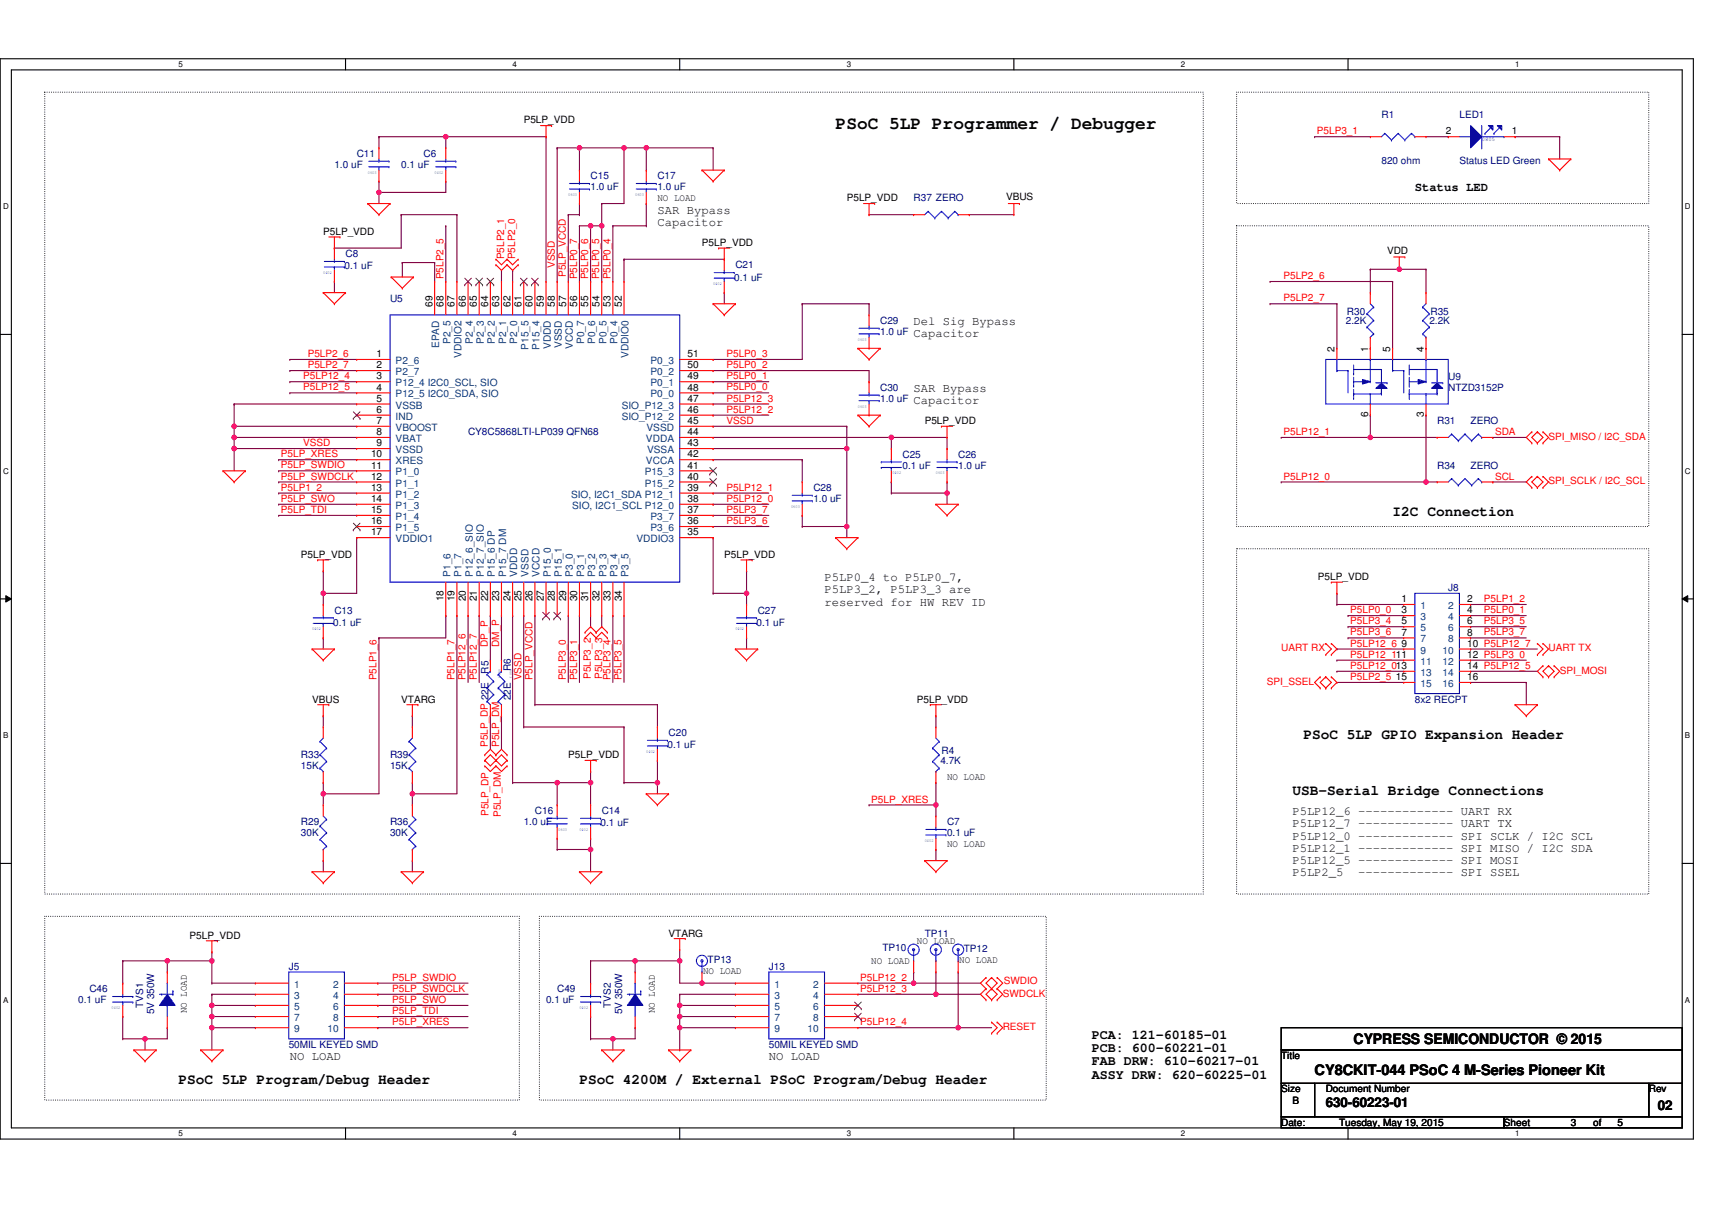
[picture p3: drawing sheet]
<svg xmlns="http://www.w3.org/2000/svg" width="297mm" height="210mm" viewBox="0 0 297 210" stroke-linecap="round" stroke-linejoin="round" font-family="sans-serif">
<defs><g id="words">
<text font-size="3.1" x="144.8" y="22.4">PSoC 5LP Programmer / Debugger</text>
<g font-size="2.5">
<text x="241.3" y="89.5">I2C Connection</text>
<text x="225.9" y="128.1">PSoC 5LP GPIO Expansion Header</text>
<text x="224" y="137.8">USB-Serial Bridge Connections</text>
<text x="234.6" y="181">CYPRESS SEMICONDUCTOR © 2015</text>
<text x="30.9" y="187.9">PSoC 5LP Program/Debug Header</text>
<text x="100.4" y="187.9">PSoC 4200M / External PSoC Program/Debug Header</text>
<text x="227.8" y="186.4">CY8CKIT-044 PSoC 4 M-Series Pioneer Kit</text>
</g>
<g font-size="2.3">
<text x="189.2" y="180.1">PCA: 121-60185-01</text>
<text x="189.2" y="182.4">PCB: 600-60221-01</text>
<text x="189.2" y="184.7">FAB DRW: 610-60217-01</text>
<text x="189.2" y="187">ASSY DRW: 620-60225-01</text>
<text x="229.8" y="191.8">630-60223-01</text>
<text x="287.3" y="192.4">02</text>
</g>
<g font-size="2.1">
<text x="245.2" y="33.2">Status LED</text>
<text x="113.9" y="37">SAR Bypass</text>
<text x="113.9" y="39.2">Capacitor</text>
<text x="158.3" y="56.3">Del Sig Bypass</text>
<text x="158.3" y="58.5">Capacitor</text>
<text x="158.3" y="67.9">SAR Bypass</text>
<text x="158.3" y="70.1">Capacitor</text>
<text x="142.9" y="100.7">P5LP0_4 to P5LP0_7,</text>
<text x="142.9" y="102.9">P5LP3_2, P5LP3_3 are</text>
<text x="142.9" y="105">reserved for HW REV ID</text>
<text x="224" y="141.3">P5LP12_6 ------------- UART RX</text>
<text x="224" y="143.4">P5LP12_7 ------------- UART TX</text>
<text x="224" y="145.5">P5LP12_0 ------------- SPI SCLK / I2C SCL</text>
<text x="224" y="147.7">P5LP12_1 ------------- SPI MISO / I2C SDA</text>
<text x="224" y="149.8">P5LP12_5 ------------- SPI MOSI</text>
<text x="224" y="151.9">P5LP2_5</text>
<text x="235.4" y="151.9">------------- SPI SSEL</text>
<text x="50.2" y="183.8">NO LOAD</text>
<text x="133.2" y="183.8">NO LOAD</text>
</g>
<g font-size="1.7">
<text x="90.8" y="21.4">P5LP_VDD</text>
<text x="250.6" y="23.3">2</text>
<text x="262" y="23.3">1</text>
<text x="113.9" y="34.8">NO LOAD</text>
<text x="146.7" y="34.9">P5LP_VDD</text>
<text x="174.4" y="34.7">VBUS</text>
<text x="56" y="40.7">P5LP_VDD</text>
<text x="121.7" y="42.6">P5LP_VDD</text>
<text x="240.4" y="44">VDD</text>
<text x="74.9" y="53.2" transform="rotate(-90 74.9 53.2)">69</text>
<text x="76.9" y="53.2" transform="rotate(-90 76.9 53.2)">68</text>
<text x="78.8" y="53.2" transform="rotate(-90 78.8 53.2)">67</text>
<text x="80.7" y="53.2" transform="rotate(-90 80.7 53.2)">66</text>
<text x="82.7" y="53.2" transform="rotate(-90 82.7 53.2)">65</text>
<text x="84.6" y="53.2" transform="rotate(-90 84.6 53.2)">64</text>
<text x="86.5" y="53.2" transform="rotate(-90 86.5 53.2)">63</text>
<text x="88.4" y="53.2" transform="rotate(-90 88.4 53.2)">62</text>
<text x="90.4" y="53.2" transform="rotate(-90 90.4 53.2)">61</text>
<text x="92.3" y="53.2" transform="rotate(-90 92.3 53.2)">60</text>
<text x="94.2" y="53.2" transform="rotate(-90 94.2 53.2)">59</text>
<text x="96.2" y="53.2" transform="rotate(-90 96.2 53.2)">58</text>
<text x="98.1" y="53.2" transform="rotate(-90 98.1 53.2)">57</text>
<text x="100" y="53.2" transform="rotate(-90 100 53.2)">56</text>
<text x="102" y="53.2" transform="rotate(-90 102 53.2)">55</text>
<text x="103.9" y="53.2" transform="rotate(-90 103.9 53.2)">54</text>
<text x="105.8" y="53.2" transform="rotate(-90 105.8 53.2)">53</text>
<text x="107.7" y="53.2" transform="rotate(-90 107.7 53.2)">52</text>
<text x="65.3" y="61.9">1</text>
<text x="65.3" y="63.8">2</text>
<text x="65.3" y="65.8">3</text>
<text x="119.1" y="61.9">51</text>
<text x="119.1" y="63.8">50</text>
<text x="119.1" y="65.8">49</text>
<text x="231.3" y="61" transform="rotate(-90 231.3 61)">2</text>
<text x="237.1" y="61" transform="rotate(-90 237.1 61)">1</text>
<text x="240.9" y="61" transform="rotate(-90 240.9 61)">5</text>
<text x="246.7" y="61" transform="rotate(-90 246.7 61)">4</text>
<text x="65.3" y="67.7">4</text>
<text x="65.3" y="69.6">5</text>
<text x="65.3" y="71.6">6</text>
<text x="119.1" y="67.7">48</text>
<text x="119.1" y="69.6">47</text>
<text x="119.1" y="71.6">46</text>
<text x="65.3" y="73.5">7</text>
<text x="65.3" y="75.4">8</text>
<text x="65.3" y="77.4">9</text>
<text x="119.1" y="73.5">45</text>
<text x="119.1" y="75.4">44</text>
<text x="119.1" y="77.4">43</text>
<text x="160.3" y="73.5">P5LP_VDD</text>
<text x="237.1" y="72.4" transform="rotate(-90 237.1 72.4)">6</text>
<text x="246.7" y="72.4" transform="rotate(-90 246.7 72.4)">3</text>
<text x="64.3" y="79.3">10</text>
<text x="64.3" y="81.2">11</text>
<text x="64.3" y="83.1">12</text>
<text x="119.1" y="79.3">42</text>
<text x="119.1" y="81.2">41</text>
<text x="119.1" y="83.1">40</text>
<text x="64.3" y="85.1">13</text>
<text x="64.3" y="87">14</text>
<text x="64.3" y="88.9">15</text>
<text x="119.1" y="85.1">39</text>
<text x="119.1" y="87">38</text>
<text x="119.1" y="88.9">37</text>
<text x="64.3" y="90.9">16</text>
<text x="64.3" y="92.8">17</text>
<text x="119.1" y="92.8">35</text>
<text x="119.1" y="90.9">36</text>
<text x="52.2" y="96.7">P5LP_VDD</text>
<text x="125.5" y="96.7">P5LP_VDD</text>
<text x="228.4" y="100.6">P5LP_VDD</text>
<text x="76.9" y="104.2" transform="rotate(-90 76.9 104.2)">18</text>
<text x="78.8" y="104.2" transform="rotate(-90 78.8 104.2)">19</text>
<text x="80.7" y="104.2" transform="rotate(-90 80.7 104.2)">20</text>
<text x="82.7" y="104.2" transform="rotate(-90 82.7 104.2)">21</text>
<text x="84.6" y="104.2" transform="rotate(-90 84.6 104.2)">22</text>
<text x="86.5" y="104.2" transform="rotate(-90 86.5 104.2)">23</text>
<text x="88.4" y="104.2" transform="rotate(-90 88.4 104.2)">24</text>
<text x="90.4" y="104.2" transform="rotate(-90 90.4 104.2)">25</text>
<text x="92.3" y="104.2" transform="rotate(-90 92.3 104.2)">26</text>
<text x="94.2" y="104.2" transform="rotate(-90 94.2 104.2)">27</text>
<text x="96.2" y="104.2" transform="rotate(-90 96.2 104.2)">28</text>
<text x="98.1" y="104.2" transform="rotate(-90 98.1 104.2)">29</text>
<text x="100" y="104.2" transform="rotate(-90 100 104.2)">30</text>
<text x="102" y="104.2" transform="rotate(-90 102 104.2)">31</text>
<text x="103.9" y="104.2" transform="rotate(-90 103.9 104.2)">32</text>
<text x="105.8" y="104.2" transform="rotate(-90 105.8 104.2)">33</text>
<text x="107.7" y="104.2" transform="rotate(-90 107.7 104.2)">34</text>
<text x="242.9" y="104.4">1</text>
<text x="242.9" y="106.3">3</text>
<text x="254.3" y="104.4">2</text>
<text x="254.3" y="106.3">4</text>
<text x="242.9" y="108.2">5</text>
<text x="242.9" y="110.2">7</text>
<text x="242.9" y="112.1">9</text>
<text x="254.3" y="108.2">6</text>
<text x="254.3" y="110.2">8</text>
<text x="254.3" y="112.1">10 P5LP12_7</text>
<text x="241.9" y="117.9">15</text>
<text x="254.3" y="114">12 P5LP3_0</text>
<text x="254.3" y="116">14 P5LP12_5</text>
<text x="254.3" y="117.9">16</text>
<text x="54.1" y="121.8">VBUS</text>
<text x="69.5" y="121.8">VTARG</text>
<text x="158.9" y="121.8">P5LP_VDD</text>
<text x="98.5" y="131.4">P5LP_VDD</text>
<text x="164.1" y="135.2">NO LOAD</text>
<text x="164.1" y="146.8">NO LOAD</text>
<text x="32.9" y="162.7">P5LP_VDD</text>
<text x="115.9" y="162.3">VTARG</text>
<text x="151" y="167">NO LOAD</text>
<text x="158.9" y="163.6">NO LOAD</text>
<text x="166.2" y="166.8">NO LOAD</text>
<text x="121.8" y="168.8">NO LOAD</text>
<text x="32.4" y="175.6" transform="rotate(-90 32.4 175.6)">NO LOAD</text>
<text x="113.5" y="175.6" transform="rotate(-90 113.5 175.6)">NO LOAD</text>
<text x="222" y="183.6">Title</text>
<text x="222" y="189.4">Size</text>
<text x="224" y="191.3">B</text>
<text x="229.8" y="189.4">Document Number</text>
<text x="285.7" y="189.4">Rev</text>
<text x="222" y="195.1">Date:</text>
<text x="232.1" y="195.1">Tuesday, May 19, 2015</text>
<text x="260.6" y="195.1">Sheet</text>
<text x="272.2" y="195.1">3</text>
<text x="276.1" y="195.1">of</text>
<text x="280.3" y="195.1">5</text>
</g>
<g font-size="1.7" fill="#f00">
<text x="228.2" y="23.3">P5LP3_1</text>
<text x="87.4" y="44.9" transform="rotate(-90 87.4 44.9)">P5LP2_1</text>
<text x="89.3" y="44.9" transform="rotate(-90 89.3 44.9)">P5LP2_0</text>
<text x="96.2" y="46.5" transform="rotate(-90 96.2 46.5)">VSSD</text>
<text x="76.8" y="48.4" transform="rotate(-90 76.8 48.4)">P5LP2_5</text>
<text x="98.1" y="48" transform="rotate(-90 98.1 48)">P5LP_VCCD</text>
<text x="100" y="48.4" transform="rotate(-90 100 48.4)">P5LP0_7</text>
<text x="101.9" y="48.4" transform="rotate(-90 101.9 48.4)">P5LP0_6</text>
<text x="103.9" y="48.4" transform="rotate(-90 103.9 48.4)">P5LP0_5</text>
<text x="105.8" y="48.4" transform="rotate(-90 105.8 48.4)">P5LP0_4</text>
<text x="222.4" y="52.2">P5LP2_7</text>
<text x="222.4" y="48.4">P5LP2_6</text>
<text x="52.5" y="65.7">P5LP12_4</text>
<text x="53.3" y="61.9">P5LP2_6</text>
<text x="53.3" y="63.8">P5LP2_7</text>
<text x="125.9" y="61.9">P5LP0_3</text>
<text x="125.9" y="65.7">P5LP0_1</text>
<text x="125.9" y="63.8">P5LP0_2</text>
<text x="52.5" y="67.7">P5LP12_5</text>
<text x="125.9" y="67.7">P5LP0_0</text>
<text x="125.9" y="71.5">P5LP12_2</text>
<text x="125.9" y="69.6">P5LP12_3</text>
<text x="52.5" y="77.4">VSSD</text>
<text x="125.9" y="73.5">VSSD</text>
<text x="222.4" y="75.4">P5LP12_1</text>
<text x="259.1" y="75.4">SDA</text>
<text x="268.4" y="76.2">SPI_MISO / I2C_SDA</text>
<text x="48.7" y="83.1">P5LP_SWDCLK</text>
<text x="48.7" y="81.2">P5LP_SWDIO</text>
<text x="48.7" y="79.3">P5LP_XRES</text>
<text x="222.4" y="83.1">P5LP12_0</text>
<text x="259.1" y="83.2">SCL</text>
<text x="268.4" y="84">SPI_SCLK / I2C_SCL</text>
<text x="48.7" y="87">P5LP_SWO</text>
<text x="48.7" y="88.9">P5LP_TDI</text>
<text x="48.7" y="85.1">P5LP1_2</text>
<text x="125.9" y="87">P5LP12_0</text>
<text x="125.9" y="85.1">P5LP12_1</text>
<text x="125.9" y="88.9">P5LP3_7</text>
<text x="125.9" y="90.8">P5LP3_6</text>
<text x="234" y="106.3">P5LP0_0</text>
<text x="257.2" y="104.4">P5LP1_2</text>
<text x="257.2" y="106.3">P5LP0_1</text>
<text x="84.6" y="112.1" transform="rotate(-90 84.6 112.1)">DP_P</text>
<text x="86.5" y="112.1" transform="rotate(-90 86.5 112.1)">DM_P</text>
<text x="222" y="112.9">UART RX</text>
<text x="234" y="112.1">P5LP12_6</text>
<text x="234" y="110.1">P5LP3_6</text>
<text x="234" y="108.2">P5LP3_4</text>
<text x="257.2" y="110.1">P5LP3_7</text>
<text x="257.2" y="108.2">P5LP3_5</text>
<text x="268.4" y="112.9">UART TX</text>
<text x="65.3" y="117.9" transform="rotate(-90 65.3 117.9)">P5LP1_6</text>
<text x="78.8" y="117.9" transform="rotate(-90 78.8 117.9)">P5LP1_7</text>
<text x="80.7" y="117.9" transform="rotate(-90 80.7 117.9)">P5LP12_6</text>
<text x="82.6" y="117.9" transform="rotate(-90 82.6 117.9)">P5LP12_7</text>
<text x="90.4" y="117.9" transform="rotate(-90 90.4 117.9)">VSSD</text>
<text x="92.3" y="117.9" transform="rotate(-90 92.3 117.9)">P5LP_VCCD</text>
<text x="98.1" y="117.9" transform="rotate(-90 98.1 117.9)">P5LP3_0</text>
<text x="100" y="117.9" transform="rotate(-90 100 117.9)">P5LP3_1</text>
<text x="102.4" y="117.7" transform="rotate(-90 102.4 117.7)">P5LP3_2</text>
<text x="104.3" y="117.7" transform="rotate(-90 104.3 117.7)">P5LP3_3</text>
<text x="105.8" y="117.9" transform="rotate(-90 105.8 117.9)">P5LP3_4</text>
<text x="107.7" y="117.9" transform="rotate(-90 107.7 117.9)">P5LP3_5</text>
<text x="219.5" y="118.7">SPI_SSEL</text>
<text x="234" y="114">P5LP12_111</text>
<text x="234" y="115.9">P5LP12_013</text>
<text x="234" y="117.9">P5LP2_5</text>
<text x="270.3" y="116.8">SPI_MOSI</text>
<text x="84.6" y="129.5" transform="rotate(-90 84.6 129.5)">P5LP_DP 22E</text>
<text x="86.5" y="129.5" transform="rotate(-90 86.5 129.5)">P5LP_DM</text>
<text x="84.6" y="141.5" transform="rotate(-90 84.6 141.5)">P5LP_DP</text>
<text x="86.8" y="141.6" transform="rotate(-90 86.8 141.6)">P5LP_DM</text>
<text x="151" y="139.1">P5LP_XRES</text>
<text x="68" y="173.9">P5LP_SWO</text>
<text x="68" y="171.9">P5LP_SWDCLK</text>
<text x="68" y="170">P5LP_SWDIO</text>
<text x="149.1" y="170">P5LP12_2</text>
<text x="149.1" y="171.9">P5LP12_3</text>
<text x="173.8" y="172.8">SWDCLK</text>
<text x="174" y="170.6">SWDIO</text>
<text x="68" y="177.7">P5LP_XRES</text>
<text x="68" y="175.8">P5LP_TDI</text>
<text x="149.1" y="177.7">P5LP12_4</text>
<text x="173.8" y="178.5">RESET</text>
</g>
<g font-size="1.7" fill="#000080">
<text x="239.4" y="20.4">R1</text>
<text x="252.9" y="20.4">LED1</text>
<text x="58" y="29.1">1.0 uF</text>
<text x="61.8" y="27.2">C11</text>
<text x="69.5" y="29.1">0.1 uF</text>
<text x="73.4" y="27.2">C6</text>
<text x="239.4" y="28.4">820 ohm</text>
<text x="252.9" y="28.4">Status LED Green</text>
<text x="102.4" y="31.1">C15</text>
<text x="102.4" y="33">1.0 uF</text>
<text x="113.9" y="31.1">C17</text>
<text x="113.9" y="33">1.0 uF</text>
<text x="158.3" y="34.9">R37 ZERO</text>
<text x="59.7" y="46.7">0.1 uF</text>
<text x="59.9" y="44.6">C8</text>
<text x="127.4" y="46.5">C21</text>
<text x="67.6" y="52.3">U5</text>
<text x="127.3" y="48.6">0.1 uF</text>
<text x="152.5" y="56.2">C29</text>
<text x="152.5" y="58.1">1.0 uF</text>
<text x="233.2" y="56.2">2.2K</text>
<text x="233.4" y="54.6">R30</text>
<text x="247.7" y="56.2">2.2K</text>
<text x="247.9" y="54.6">R35</text>
<text x="251" y="65.8">U9</text>
<text x="152.5" y="67.7">C30</text>
<text x="152.5" y="69.7">1.0 uF</text>
<text x="251" y="67.7">NTZD3152P</text>
<text x="81.1" y="75.5">CY8C5868LTI-LP039 QFN68</text>
<text x="249.1" y="73.5">R31</text>
<text x="254.9" y="73.5">ZERO</text>
<text x="156.4" y="79.3">C25</text>
<text x="156.4" y="81.2">0.1 uF</text>
<text x="166.1" y="79.3">C26</text>
<text x="166.1" y="81.2">1.0 uF</text>
<text x="249.1" y="81.2">R34</text>
<text x="254.9" y="81.2">ZERO</text>
<text x="141" y="85.1">C28</text>
<text x="141" y="87">1.0 uF</text>
<text x="58" y="106.3">C13</text>
<text x="131.3" y="106.3">C27</text>
<text x="251" y="102.5">J8</text>
<text x="57.8" y="108.5">0.1 uF</text>
<text x="131.1" y="108.5">0.1 uF</text>
<text x="84.6" y="116.7" transform="rotate(-90 84.6 116.7)">R5</text>
<text x="88.5" y="116.4" transform="rotate(-90 88.5 116.4)">R6</text>
<text x="88.5" y="121.4" transform="rotate(-90 88.5 121.4)">22E</text>
<text x="245.2" y="121.8">8x2 RECPT</text>
<text x="52.2" y="131.4">R33</text>
<text x="67.6" y="131.4">R39</text>
<text x="115.7" y="129.7">0.1 uF</text>
<text x="115.9" y="127.6">C20</text>
<text x="163.2" y="130.7">R4</text>
<text x="52.2" y="133.4">15K</text>
<text x="67.6" y="133.4">15K</text>
<text x="163" y="132.4">4.7K</text>
<text x="52.2" y="143">R29</text>
<text x="67.6" y="143">R36</text>
<text x="90.8" y="143">1.0 uF</text>
<text x="92.7" y="141.1">C16</text>
<text x="104.1" y="143.2">0.1 uF</text>
<text x="104.3" y="141.1">C14</text>
<text x="164.1" y="143">C7</text>
<text x="52.2" y="145">30K</text>
<text x="67.6" y="145">30K</text>
<text x="164.1" y="145">0.1 uF</text>
<text x="122.6" y="167">TP13</text>
<text x="152.9" y="164.8">TP10</text>
<text x="160.3" y="162.3">TP11</text>
<text x="167" y="165">TP12</text>
<text x="13.6" y="173.9">0.1 uF</text>
<text x="15.5" y="172">C46</text>
<text x="50" y="168.1">J5</text>
<text x="94.6" y="173.9">0.1 uF</text>
<text x="96.6" y="172">C49</text>
<text x="133.2" y="168.1">J13</text>
<text x="24.8" y="174.7" transform="rotate(-90 24.8 174.7)">TVS1</text>
<text x="26.7" y="175.8" transform="rotate(-90 26.7 175.8)">5V 350W</text>
<text x="105.9" y="174.7" transform="rotate(-90 105.9 174.7)">TVS2</text>
<text x="107.8" y="175.8" transform="rotate(-90 107.8 175.8)">5V 350W</text>
<text x="50" y="181.6">50MIL KEYED SMD</text>
<text x="133.2" y="181.6">50MIL KEYED SMD</text>
</g>
<g font-size="1.7" fill="#004080">
<text x="78.1" y="59.7" transform="rotate(-90 78.1 59.7)">P2_5</text>
<text x="81.9" y="59.7" transform="rotate(-90 81.9 59.7)">P2_4</text>
<text x="83.9" y="59.7" transform="rotate(-90 83.9 59.7)">P2_3</text>
<text x="85.8" y="59.7" transform="rotate(-90 85.8 59.7)">P2_2</text>
<text x="87.7" y="59.7" transform="rotate(-90 87.7 59.7)">P2_1</text>
<text x="89.6" y="59.7" transform="rotate(-90 89.6 59.7)">P2_0</text>
<text x="101.2" y="59.7" transform="rotate(-90 101.2 59.7)">P0_7</text>
<text x="103.2" y="59.7" transform="rotate(-90 103.2 59.7)">P0_6</text>
<text x="105.1" y="59.7" transform="rotate(-90 105.1 59.7)">P0_5</text>
<text x="107" y="59.7" transform="rotate(-90 107 59.7)">P0_4</text>
<text x="68.6" y="63.1">P2_6</text>
<text x="68.6" y="65">P2_7</text>
<text x="76.1" y="60.3" transform="rotate(-90 76.1 60.3)">EPAD</text>
<text x="80" y="62.1" transform="rotate(-90 80 62.1)">VDDIO2</text>
<text x="91.6" y="60.6" transform="rotate(-90 91.6 60.6)">P15_5</text>
<text x="93.5" y="60.6" transform="rotate(-90 93.5 60.6)">P15_4</text>
<text x="95.4" y="60.5" transform="rotate(-90 95.4 60.5)">VDDD</text>
<text x="97.4" y="60.3" transform="rotate(-90 97.4 60.3)">VSSD</text>
<text x="99.3" y="60.5" transform="rotate(-90 99.3 60.5)">VCCD</text>
<text x="108.9" y="62.1" transform="rotate(-90 108.9 62.1)">VDDIO0</text>
<text x="112.7" y="63.1">P0_3</text>
<text x="112.7" y="65">P0_2</text>
<text x="68.6" y="67">P12_4 I2C0_SCL, SIO</text>
<text x="68.6" y="68.9">P12_5 I2C0_SDA, SIO</text>
<text x="68.6" y="70.8">VSSB</text>
<text x="107.7" y="70.8">SIO_P12_3</text>
<text x="112.7" y="67">P0_1</text>
<text x="112.7" y="68.9">P0_0</text>
<text x="68.6" y="72.7">IND</text>
<text x="68.6" y="74.7">VBOOST</text>
<text x="68.6" y="76.6">VBAT</text>
<text x="107.7" y="72.7">SIO_P12_2</text>
<text x="112" y="76.6">VDDA</text>
<text x="112.1" y="74.7">VSSD</text>
<text x="68.6" y="78.5">VSSD</text>
<text x="68.6" y="80.5">XRES</text>
<text x="68.6" y="82.4">P1_0</text>
<text x="111.7" y="82.4">P15_3</text>
<text x="112" y="80.5">VCCA</text>
<text x="112.2" y="78.5">VSSA</text>
<text x="68.6" y="84.3">P1_1</text>
<text x="68.6" y="86.3">P1_2</text>
<text x="68.6" y="88.2">P1_3</text>
<text x="99" y="86.3">SIO, I2C1_SDA P12_1</text>
<text x="99.2" y="88.2">SIO, I2C1_SCL P12_0</text>
<text x="111.7" y="84.3">P15_2</text>
<text x="68.6" y="90.1">P1_4</text>
<text x="68.6" y="92">P1_5</text>
<text x="68.6" y="94">VDDIO1</text>
<text x="110.3" y="94">VDDIO3</text>
<text x="112.7" y="90.1">P3_7</text>
<text x="112.7" y="92">P3_6</text>
<text x="78.1" y="99.9" transform="rotate(-90 78.1 99.9)">P1_6</text>
<text x="80" y="99.9" transform="rotate(-90 80 99.9)">P1_7</text>
<text x="81.9" y="99.9" transform="rotate(-90 81.9 99.9)">P12_6_SIO</text>
<text x="83.9" y="99.9" transform="rotate(-90 83.9 99.9)">P12_7_SIO</text>
<text x="85.8" y="99.9" transform="rotate(-90 85.8 99.9)">P15_6 DP</text>
<text x="87.7" y="99.9" transform="rotate(-90 87.7 99.9)">P15_7 DM</text>
<text x="89.6" y="99.9" transform="rotate(-90 89.6 99.9)">VDDD</text>
<text x="91.6" y="99.9" transform="rotate(-90 91.6 99.9)">VSSD</text>
<text x="93.5" y="99.9" transform="rotate(-90 93.5 99.9)">VCCD</text>
<text x="95.4" y="99.9" transform="rotate(-90 95.4 99.9)">P15_0</text>
<text x="97.4" y="99.9" transform="rotate(-90 97.4 99.9)">P15_1</text>
<text x="99.3" y="99.9" transform="rotate(-90 99.3 99.9)">P3_0</text>
<text x="101.2" y="99.9" transform="rotate(-90 101.2 99.9)">P3_1</text>
<text x="103.2" y="99.9" transform="rotate(-90 103.2 99.9)">P3_2</text>
<text x="105.1" y="99.9" transform="rotate(-90 105.1 99.9)">P3_3</text>
<text x="107" y="99.9" transform="rotate(-90 107 99.9)">P3_4</text>
<text x="108.9" y="99.9" transform="rotate(-90 108.9 99.9)">P3_5</text>
<text x="246.2" y="105.6">1</text>
<text x="246.2" y="107.5">3</text>
<text x="251" y="105.6">2</text>
<text x="251" y="107.5">4</text>
<text x="246.2" y="109.4">5</text>
<text x="246.2" y="111.4">7</text>
<text x="246.2" y="113.3">9</text>
<text x="250" y="113.3">10</text>
<text x="251" y="109.4">6</text>
<text x="251" y="111.4">8</text>
<text x="246.2" y="115.2">11</text>
<text x="246.2" y="117.1">13</text>
<text x="246.2" y="119.1">15</text>
<text x="250" y="115.2">12</text>
<text x="250" y="117.1">14</text>
<text x="250" y="119.1">16</text>
<text x="51" y="171.2">1</text>
<text x="51" y="173.1">3</text>
<text x="57.7" y="171.2">2</text>
<text x="57.7" y="173.1">4</text>
<text x="134.2" y="171.2">1</text>
<text x="134.2" y="173.1">3</text>
<text x="140.9" y="171.2">2</text>
<text x="140.9" y="173.1">4</text>
<text x="51" y="175.1">5</text>
<text x="51" y="177">7</text>
<text x="51" y="178.9">9</text>
<text x="56.8" y="178.9">10</text>
<text x="57.7" y="175.1">6</text>
<text x="57.7" y="177">8</text>
<text x="134.2" y="175.1">5</text>
<text x="134.2" y="177">7</text>
<text x="134.2" y="178.9">9</text>
<text x="140" y="178.9">10</text>
<text x="140.9" y="175.1">6</text>
<text x="140.9" y="177">8</text>
</g>
<g font-size="1.4">
<text x="30.9" y="11.6">5</text>
<text x="88.8" y="11.6">4</text>
<text x="146.7" y="11.6">3</text>
<text x="204.7" y="11.6">2</text>
<text x="262.6" y="11.6">1</text>
<text x=".5" y="36.3">D</text>
<text x="292" y="36.3">D</text>
<text x=".5" y="82.1">C</text>
<text x="292" y="82.1">C</text>
<text x=".5" y="128">B</text>
<text x="292" y="128">B</text>
<text x=".5" y="173.8">A</text>
<text x="292" y="173.8">A</text>
<text x="30.9" y="196.9">5</text>
<text x="88.8" y="196.9">4</text>
<text x="146.7" y="196.9">3</text>
<text x="204.7" y="196.9">2</text>
<text x="262.6" y="196.9">1</text>
</g>
<text font-size="1" fill="#00f" x="256.8" y="24.5">0805</text>
<g font-size=".8" fill="#00f">
<text x="63.7" y="30.1">0603</text>
<text x="75.3" y="30.1">0402</text>
<text x="98.5" y="34">0603</text>
<text x="110.1" y="34">0603</text>
<text x="56" y="47.5">0402</text>
<text x="123.6" y="49.4">0402</text>
<text x="148.7" y="59.1">0603</text>
<text x="148.7" y="70.6">0603</text>
<text x="154.7" y="82.2">0402</text>
<text x="162.2" y="82.2">0603</text>
<text x="137.1" y="88">0603</text>
<text x="54.1" y="109.3">0402</text>
<text x="127.4" y="109.3">0402</text>
<text x="112" y="130.5">0402</text>
<text x="96.7" y="144">0603</text>
<text x="100.4" y="144">0402</text>
<text x="160.3" y="145.9">0402</text>
<text x="19.3" y="174.9">0402</text>
<text x="100.4" y="174.9">0402</text>
</g>
<g font-size=".6" fill="#00f">
<text x="86.4" y="116" transform="rotate(90 86.4 116)">0603</text>
<text x="88.3" y="116" transform="rotate(90 88.3 116)">0603</text>
</g>
</g></defs>
<path d="M0 10.2h293.5v187.2h-293.5zM2 12.1h289.5v183.4h-289.5z" fill="none" stroke="#000" stroke-width=".19"/>
<g fill="#fff">
<path d="M30.9 10.4h.8v1.5h-.8z"/>
<path d="M30.9 195.7h.8v1.5h-.8z"/>
</g>
<path d="M59.9 10.2v1.9M59.9 195.5v1.9" fill="none" stroke="#000" stroke-width=".19"/>
<g fill="#fff">
<path d="M88.8 10.4h.8v1.5h-.8z"/>
<path d="M88.8 195.7h.8v1.5h-.8z"/>
</g>
<path d="M117.8 10.2v1.9M117.8 195.5v1.9" fill="none" stroke="#000" stroke-width=".19"/>
<g fill="#fff">
<path d="M146.7 10.4h.8v1.5h-.8z"/>
<path d="M146.7 195.7h.8v1.5h-.8z"/>
</g>
<path d="M175.7 10.2v1.9M175.7 195.5v1.9" fill="none" stroke="#000" stroke-width=".19"/>
<g fill="#fff">
<path d="M204.7 10.4h.7v1.5h-.7z"/>
<path d="M204.7 195.7h.7v1.5h-.7z"/>
</g>
<path d="M233.6 10.2v1.9M233.6 195.5v1.9" fill="none" stroke="#000" stroke-width=".19"/>
<g fill="#fff">
<path d="M262.6 10.4h.7v1.5h-.7z"/>
<path d="M262.6 195.7h.7v1.5h-.7z"/>
<path d="M.5 35h1v1.6h-1z"/>
<path d="M292 35h1v1.6h-1z"/>
<path d="M.5 80.9h1v1.5h-1z"/>
<path d="M292 80.9h1v1.5h-1z"/>
</g>
<path d="M0 58h2M291.5 58h2" fill="none" stroke="#000" stroke-width=".19"/>
<g fill="#fff">
<path d="M.5 126.7h.9v1.6h-.9z"/>
<path d="M292 126.7h.9v1.6h-.9z"/>
</g>
<path d="M0 103.8h2M291.5 103.8h2" fill="none" stroke="#000" stroke-width=".19"/>
<path d="M1 103.3l1 .5-1 .6zM291.5 103.8l1-.5v1.1z" fill="#000"/>
<path d="M1 103.3l1 .5-1 .6zM291.5 103.8l1-.5v1.1z" fill="none" stroke="#000" stroke-width=".17"/>
<g fill="#fff">
<path d="M.5 172.6h.9v1.5h-.9z"/>
<path d="M292 172.6h.9v1.5h-.9z"/>
</g>
<path d="M0 149.7h2M291.5 149.7h2" fill="none" stroke="#000" stroke-width=".19"/>
<path d="M7.8 16h200.7v139h-200.7zM214.3 16h71.4v19.3h-71.4zM214.3 39.1h71.4v52.2h-71.4zM214.3 95.1h71.4v59.9h-71.4zM7.8 158.8h82.2v31.9h-82.2zM93.5 158.8h87.8v31.9h-87.8z" fill="none" stroke="#000" stroke-width=".19" stroke-dasharray="0 .4"/>
<g fill="none" stroke="#800040" stroke-width=".19">
<path d="M65.7 23.7h.1M65.7 23.7h11.6M88.8 106.7h.1M88.8 106.7v29M90.8 106.7h.1M90.8 106.7v19.3M88.8 135.7h.1M88.8 135.7h7.8M102.4 135.7h.1M102.4 135.7v3.8M113.9 122.1h.1M113.9 122.1v3.9"/>
<path d="M102.4 145.3h.1M102.4 145.3v1.9"/>
</g>
<circle cx="77.3" cy="23.7" r=".38" fill="#f0f"/>
<circle cx="77.3" cy="23.7" r=".38" fill="none" stroke="#f0f" stroke-width=".19"/>
<path d="M96.6 135.7h.1M96.6 135.7v3.8" fill="none" stroke="#800040" stroke-width=".19"/>
<circle cx="96.6" cy="135.7" r=".38" fill="#f0f"/>
<circle cx="96.6" cy="135.7" r=".38" fill="none" stroke="#f0f" stroke-width=".19"/>
<path d="M102.4 147.2h.1M102.4 147.2v3.9" fill="none" stroke="#800040" stroke-width=".19"/>
<circle cx="102.3" cy="147.2" r=".38" fill="#f0f"/>
<circle cx="102.3" cy="147.2" r=".38" fill="none" stroke="#f0f" stroke-width=".19"/>
<g fill="none" stroke="#800040" stroke-width=".19">
<path d="M146.7 77.7h.1M146.7 77.7v15.5M48.3 83.5h.1M48.3 81.6h.1M48.3 87.4h.1M48.3 89.3h.1M48.3 83.5h13.5M48.3 81.6h13.5M48.3 87.4h13.5M48.3 89.3h13.5M146.7 91.3h.1M96.6 145.3h.1"/>
<path d="M96.6 145.3v1.9"/>
</g>
<circle cx="146.7" cy="91.3" r=".38" fill="#f0f"/>
<circle cx="146.7" cy="91.3" r=".38" fill="none" stroke="#f0f" stroke-width=".19"/>
<circle cx="146.7" cy="77.7" r=".38" fill="#f0f"/>
<circle cx="146.7" cy="77.7" r=".38" fill="none" stroke="#f0f" stroke-width=".19"/>
<g fill="none" stroke="#800040" stroke-width=".19">
<path d="M123.6 77.7h.1M123.6 79.7h.1M123.6 77.7h23.1M123.6 79.7h15.4M139 79.7h.1M139 79.7v3.8M139 89.3h.1M139 91.3h.1M139 89.3v2M139 91.3h7.7M162.2 124.1h.1M162.2 139.5h.1"/>
<path d="M162.2 124.1v1.9M162.2 139.5v2"/>
</g>
<circle cx="162.2" cy="139.5" r=".38" fill="#f0f"/>
<circle cx="162.2" cy="139.5" r=".38" fill="none" stroke="#f0f" stroke-width=".19"/>
<path d="M164.1 85.5h.1M164.1 85.5v1.9M150.6 139.5h.1M150.6 139.5h11.6" fill="none" stroke="#800040" stroke-width=".19"/>
<circle cx="164.1" cy="85.5" r=".38" fill="#f0f"/>
<circle cx="164.1" cy="85.5" r=".38" fill="none" stroke="#f0f" stroke-width=".19"/>
<g fill="none" stroke="#800040" stroke-width=".19">
<path d="M139 52.7h.1M139 52.7v9.6h-15.4M139 52.7h11.6M48.3 79.7h.1M48.3 79.7h13.5M123.6 62.3h.1M123.6 75.8h.1M123.6 75.8h30.9M154.5 83.5h.1M154.5 83.5v2M164.1 83.5h.1M164.1 83.5v2"/>
<path d="M85 124.1h.1M85 124.1v5.8M86.9 124.1h.1M86.9 124.1v5.8"/>
</g>
<circle cx="154.5" cy="75.8" r=".38" fill="#f0f"/>
<circle cx="154.5" cy="75.8" r=".38" fill="none" stroke="#f0f" stroke-width=".19"/>
<g fill="none" stroke="#800040" stroke-width=".19">
<path d="M79.2 37.2h.1M79.2 37.2v11.6M58 48.8h.1M58 48.8v1.9M69.7 45.5h.1M69.7 45.5h5.6M69.7 45.5v2.5M75.3 45.5h.1M75.3 45.5v3.3M108.1 44.9h.1M108.1 44.9v3.9M150.6 52.7h.1"/>
<path d="M150.6 52.7v1.9M40.6 77.7h.1M40.6 77.7h21.2M123.6 68.1h.1M123.6 66.2h.1M123.6 73.9h.1M123.6 68.1h9.6M123.6 66.2h9.6M123.6 73.9h23.1M146.7 73.9h.1M146.7 73.9v3.8M154.5 75.8h.1"/>
<path d="M154.5 75.8v1.9M123.6 87.4h.1M123.6 85.5h.1M123.6 87.4h9.6M123.6 85.5h9.6M81.1 106.7h.1M81.1 106.7v11.6M85 106.7h.1M85 106.7v7.7M86.9 106.7h.1M86.9 106.7v7.7M162.2 147.2h.1"/>
<path d="M162.2 147.2v2"/>
</g>
<circle cx="40.6" cy="77.7" r=".38" fill="#f0f"/>
<circle cx="40.6" cy="77.7" r=".38" fill="none" stroke="#f0f" stroke-width=".19"/>
<path d="M40.6 75.8h.1M40.6 75.8v1.9M40.6 75.8h21.2" fill="none" stroke="#800040" stroke-width=".19"/>
<circle cx="40.6" cy="75.8" r=".38" fill="#f0f"/>
<circle cx="40.6" cy="75.8" r=".38" fill="none" stroke="#f0f" stroke-width=".19"/>
<path d="M40.6 73.9h.1M40.6 73.9h21.2" fill="none" stroke="#800040" stroke-width=".19"/>
<circle cx="40.6" cy="73.9" r=".38" fill="#f0f"/>
<circle cx="40.6" cy="73.9" r=".38" fill="none" stroke="#f0f" stroke-width=".19"/>
<g fill="none" stroke="#800040" stroke-width=".19">
<path d="M40.6 73.9h.1M40.6 70h.1M40.6 77.7h.1M40.6 70v5.8M40.6 77.7v3.9M40.6 70h21.2M50.2 62.3h.1M50.2 64.2h.1M50.2 66.2h.1M50.2 62.3h11.6M50.2 64.2h11.6M50.2 66.2h11.6"/>
<path d="M123.6 72h.1M123.6 64.2h.1M123.6 72h9.6M123.6 64.2h27M48.3 85.5h.1M48.3 85.5h13.5M123.6 89.3h.1M123.6 91.3h.1M123.6 89.3h9.6M123.6 91.3h9.6M129.4 99h.1M129.4 99v3.8"/>
<path d="M83 106.7h.1M83 106.7v11.6"/>
</g>
<circle cx="129.4" cy="102.8" r=".38" fill="#f0f"/>
<circle cx="129.4" cy="102.8" r=".38" fill="none" stroke="#f0f" stroke-width=".19"/>
<path d="M56 99h.1M56 99v3.8M56 102.8h.1M56 102.8h5.8M123.6 102.8h.1M123.6 102.8h5.8M129.4 110.6h.1M129.4 102.8h.1M129.4 102.8v2M129.4 110.6v1.9" fill="none" stroke="#800040" stroke-width=".19"/>
<circle cx="56" cy="102.8" r=".38" fill="#f0f"/>
<circle cx="56" cy="102.8" r=".38" fill="none" stroke="#f0f" stroke-width=".19"/>
<g fill="none" stroke="#800040" stroke-width=".19">
<path d="M108.1 25.6h.1M108.1 25.6h3.9M150.6 37.2h.1M150.6 37.2h7.7M168 37.2h.1M168 37.2h7.7M61.8 93.2h.1M61.8 93.2v9.6M56 110.6h.1M56 102.8h.1M56 102.8v2M56 110.6v1.9"/>
<path d="M90.8 126h.1M90.8 126h17.3"/>
</g>
<circle cx="112" cy="25.6" r=".38" fill="#f0f"/>
<circle cx="112" cy="25.6" r=".38" fill="none" stroke="#f0f" stroke-width=".19"/>
<circle cx="108.1" cy="25.6" r=".38" fill="#f0f"/>
<circle cx="108.1" cy="25.6" r=".38" fill="none" stroke="#f0f" stroke-width=".19"/>
<path d="M96.6 25.6h.1M96.6 25.6v23.2M96.6 25.6h3.8M100.4 25.6h.1M100.4 25.6v3.9M112 25.6h.1M112 25.6h11.6M123.6 93.2h.1M123.6 93.2v9.6" fill="none" stroke="#800040" stroke-width=".19"/>
<circle cx="100.4" cy="25.6" r=".38" fill="#f0f"/>
<circle cx="100.4" cy="25.6" r=".38" fill="none" stroke="#f0f" stroke-width=".19"/>
<g fill="none" stroke="#800040" stroke-width=".19">
<path d="M123.6 25.6h.1M123.6 25.6v3.9M123.6 70h.1M123.6 70h9.6M79.2 106.7h.1M79.2 106.7v30.9h-7.7M98.5 106.7h.1M98.5 106.7v11.6M106.2 106.7h.1M106.2 106.7v11.6M108.1 106.7h.1M108.1 106.7v11.6"/>
<path d="M56 135.7h.1M56 135.7v1.9M71.5 137.6h.1M71.5 137.6v1.9M96.6 135.7h.1M96.6 135.7h5.8M108.1 126h.1M108.1 126v9.7M96.6 147.2h.1M96.6 147.2h5.8"/>
</g>
<circle cx="71.5" cy="137.6" r=".38" fill="#f0f"/>
<circle cx="71.5" cy="137.6" r=".38" fill="none" stroke="#f0f" stroke-width=".19"/>
<path d="M65.7 110.6h.1M65.7 110.6v27h-9.7M77.3 106.7h.1M77.3 106.7v3.9h-11.6M56 137.6h.1M56 137.6v1.9" fill="none" stroke="#800040" stroke-width=".19"/>
<circle cx="56" cy="137.6" r=".38" fill="#f0f"/>
<circle cx="56" cy="137.6" r=".38" fill="none" stroke="#f0f" stroke-width=".19"/>
<path d="M65.7 23.7h.1M65.7 33.4h.1M65.7 23.7v1.9M65.7 33.4v1.9M65.7 33.4h11.6M100.4 106.7h.1M100.4 106.7v11.6" fill="none" stroke="#800040" stroke-width=".19"/>
<circle cx="65.7" cy="33.3" r=".38" fill="#f0f"/>
<circle cx="65.7" cy="33.3" r=".38" fill="none" stroke="#f0f" stroke-width=".19"/>
<g fill="none" stroke="#800040" stroke-width=".19">
<path d="M77.3 23.7h.1M77.3 23.7h17.3M77.3 23.7v1.9M94.6 23.7h.1M94.6 23.7v25.1M92.7 106.7h.1M92.7 106.7v15.4M56 124.1h.1M56 124.1v1.9M71.5 124.1h.1M71.5 124.1v1.9M92.7 122.1h.1"/>
<path d="M92.7 122.1h21.2M113.9 135.7h.1M113.9 135.7v1.9M56 149.2h.1M56 149.2v1.9M71.5 149.2h.1M71.5 149.2v1.9M29 166.5h.1M29 166.5v2M21.3 180.1h.1M21.3 180.1h7.7M25.1 180.1h.1"/>
</g>
<circle cx="29" cy="166.5" r=".38" fill="#f0f"/>
<circle cx="29" cy="166.5" r=".38" fill="none" stroke="#f0f" stroke-width=".19"/>
<path d="M29 166.5h.1M29 166.5h7.7M25.1 180.1h.1M25.1 180.1v1.9" fill="none" stroke="#800040" stroke-width=".19"/>
<circle cx="25.1" cy="180.1" r=".38" fill="#f0f"/>
<circle cx="25.1" cy="180.1" r=".38" fill="none" stroke="#f0f" stroke-width=".19"/>
<path d="M29 178.1h.1M29 178.1v2M36.7 165h.1M36.7 165v1.5M65.5 174.3h.1M65.5 174.3h15.6" fill="none" stroke="#800040" stroke-width=".19"/>
<circle cx="36.7" cy="166.5" r=".38" fill="#f0f"/>
<circle cx="36.7" cy="166.5" r=".38" fill="none" stroke="#f0f" stroke-width=".19"/>
<path d="M21.3 166.5h.1M21.3 166.5h7.7M21.3 166.5v3.9M36.7 178.1h.1M36.7 178.1h7.5" fill="none" stroke="#800040" stroke-width=".19"/>
<circle cx="36.7" cy="178.1" r=".38" fill="#f0f"/>
<circle cx="36.7" cy="178.1" r=".38" fill="none" stroke="#f0f" stroke-width=".19"/>
<path d="M36.7 174.3h.1M36.7 174.3v1.9" fill="none" stroke="#800040" stroke-width=".19"/>
<circle cx="36.7" cy="176.2" r=".38" fill="#f0f"/>
<circle cx="36.7" cy="176.2" r=".38" fill="none" stroke="#f0f" stroke-width=".19"/>
<circle cx="36.7" cy="174.3" r=".38" fill="#f0f"/>
<circle cx="36.7" cy="174.3" r=".38" fill="none" stroke="#f0f" stroke-width=".19"/>
<g fill="none" stroke="#800040" stroke-width=".19">
<path d="M69.5 37.2h.1M69.5 37.2h9.7M227.8 23.7h.1M227.8 23.7h9.7M247.1 23.7h3.9M251 23.7h.1M262.6 23.7h.1M262.6 23.7h7.7M50.2 68.1h.1M50.2 68.1h11.6M237.5 75.8h.1M237.5 72h.1"/>
<path d="M237.5 75.8h11.6M237.5 72v3.8M247.1 72h.1M247.1 72v11.5M258.7 75.8h.1M258.7 75.8h5.8M247.1 83.5h.1M247.1 83.5h2M258.7 83.5h.1M258.7 83.5h5.8M231.7 112.5h.1M231.7 104.8h.1"/>
<path d="M231.7 102.8h.1M231.7 114.4h.1M231.7 116.4h.1M231.7 118.3h.1M231.7 112.5h11.6M231.7 104.8h11.6M231.7 114.4h11.6M231.7 102.8v2M231.7 116.4h11.6M231.7 118.3h11.6M233.6 110.6h.1M233.6 106.7h.1"/>
<path d="M233.6 108.6h.1M233.6 110.6h9.7M233.6 106.7h9.7M233.6 108.6h9.7M254.9 112.5h.1M254.9 110.6h.1M254.9 104.8h.1M254.9 108.6h.1M254.9 114.4h.1M254.9 106.7h.1M254.9 116.4h.1M254.9 118.3h.1"/>
<path d="M254.9 112.5h11.5M254.9 110.6h9.6M254.9 106.7h9.6M254.9 104.8h9.6M254.9 108.6h9.6M254.9 114.4h9.6M254.9 116.4h11.5M254.9 118.3h9.6M264.5 118.3h.1M264.5 118.3v3.8M162.2 135.7h.1M162.2 135.7v3.8"/>
<path d="M21.3 176.2h.1M21.3 176.2v3.9M36.7 170.4h.1M36.7 166.5h.1M36.7 178.1h.1M36.7 172.3h.1M36.7 174.3h.1M36.7 176.2h.1M36.7 170.4h7.5M36.7 166.5v3.9M36.7 172.3v2M36.7 176.2v5.8"/>
<path d="M36.7 174.3h7.5M36.7 172.3h7.5M36.7 176.2h7.5M65.5 178.1h.1M65.5 172.3h.1M65.5 176.2h.1M65.5 170.4h.1M65.5 170.4h15.6M65.5 178.1h15.6M65.5 172.3h15.6M65.5 176.2h15.6"/>
</g>
<circle cx="247.1" cy="83.5" r=".38" fill="#f0f"/>
<circle cx="247.1" cy="83.5" r=".38" fill="none" stroke="#f0f" stroke-width=".19"/>
<path d="M242.5 46.7h.1M242.5 46.7h4.6M247.1 46.7h.1M247.1 46.7v4M222 75.8h.1M222 75.8h15.5M222 83.5h.1M222 83.5h25.1" fill="none" stroke="#800040" stroke-width=".19"/>
<circle cx="237.5" cy="75.8" r=".38" fill="#f0f"/>
<circle cx="237.5" cy="75.8" r=".38" fill="none" stroke="#f0f" stroke-width=".19"/>
<path d="M106.2 39.1h.1M106.2 39.1v9.7M106.2 39.1h5.8M112 39.1h.1M112 25.6h.1M112 35.3h.1M112 25.6v3.9M112 35.3v3.8M102.4 133.7h.1M102.4 133.7v2" fill="none" stroke="#800040" stroke-width=".19"/>
<circle cx="102.3" cy="135.7" r=".38" fill="#f0f"/>
<circle cx="102.3" cy="135.7" r=".38" fill="none" stroke="#f0f" stroke-width=".19"/>
<g fill="none" stroke="#800040" stroke-width=".19">
<path d="M220.1 52.7h.1M220.1 48.8h.1M220.1 52.7h11.6M220.1 48.8h21.2M231.7 52.7h.1M231.7 52.7v7.7M237.5 46.7h.1M237.5 46.7v4M241.3 48.8h.1M241.3 48.8v11.6M242.5 46.5h.1M242.5 46.5v.2h-5"/>
<path d="M71.5 135.7h.1M71.5 135.7v1.9"/>
</g>
<circle cx="242.5" cy="46.7" r=".38" fill="#f0f"/>
<circle cx="242.5" cy="46.7" r=".38" fill="none" stroke="#f0f" stroke-width=".19"/>
<path d="M108.1 135.7h.1M108.1 135.7h5.8" fill="none" stroke="#800040" stroke-width=".19"/>
<circle cx="113.9" cy="135.7" r=".38" fill="#f0f"/>
<circle cx="113.9" cy="135.7" r=".38" fill="none" stroke="#f0f" stroke-width=".19"/>
<g fill="none" stroke="#800040" stroke-width=".19">
<path d="M65.7 31.4h.1M65.7 31.4v2M69.5 37.2h.1M69.5 37.2v5.8h-11.5M77.3 31.4h.1M77.3 39.1h.1M77.3 31.4v2M77.3 39.1v9.7M98.5 37.2h.1M98.5 37.2v11.6M98.5 37.2h1.9M100.4 25.6h.1"/>
<path d="M100.4 37.2h.1M100.4 39.1h.1M100.4 25.6h7.7M100.4 35.3v1.9M100.4 39.1v9.7M100.4 39.1h2M102.4 39.1h.1M104.3 39.1h.1M104.3 35.3v3.8M108.1 25.6h.1M108.1 25.6v9.7M270.3 23.7h.1"/>
<path d="M270.3 23.7v3.9M58 43h.1M108.1 44.9h.1M108.1 44.9h17.4M125.5 50.7h.1M125.5 50.7v2M150.6 66.2h.1M150.6 64.2v2M154.5 75.8h.1M154.5 75.8h9.6v1.9M164.1 77.7h.1M154.5 85.5h.1"/>
<path d="M154.5 85.5h9.6M113.9 131.8h.1M113.9 131.8v3.9"/>
</g>
<circle cx="104.3" cy="39.1" r=".38" fill="#f0f"/>
<circle cx="104.3" cy="39.1" r=".38" fill="none" stroke="#f0f" stroke-width=".19"/>
<path d="M102.4 39.1v9.7M104.3 35.3h.1M104.3 35.3h3.8M102.4 48.8h.1" fill="none" stroke="#800040" stroke-width=".19"/>
<circle cx="102.3" cy="39.1" r=".38" fill="#f0f"/>
<circle cx="102.3" cy="39.1" r=".38" fill="none" stroke="#f0f" stroke-width=".19"/>
<g fill="none" stroke="#800040" stroke-width=".19">
<path d="M102.4 39.1h1.9M104.3 39.1h.1M104.3 39.1v9.7M86.9 46.9h.1M86.9 46.9v1.9M88.8 46.9h.1M88.8 46.9v1.9M104.3 48.8h.1M102.4 108.6h.1M102.4 106.7v1.9M104.3 108.6h.1M104.3 106.7v1.9"/>
<path d="M102.4 176.2h.1M102.4 166.5h.1M102.4 166.5v3.9M102.4 176.2v3.9M102.4 166.5h7.7M110.1 166.5h.1M117.8 166.5h.1M117.8 166.5v3.9M106.2 180.1h.1M106.2 180.1h3.9"/>
</g>
<circle cx="106.2" cy="180.1" r=".38" fill="#f0f"/>
<circle cx="106.2" cy="180.1" r=".38" fill="none" stroke="#f0f" stroke-width=".19"/>
<path d="M110.1 178.1h.1M110.1 178.1v2M148.7 170.4h9.6M158.3 170.4h.1M102.4 180.1h.1M102.4 180.1h3.8M106.2 180.1h.1M106.2 180.1v1.9" fill="none" stroke="#800040" stroke-width=".19"/>
<circle cx="158.3" cy="170.4" r=".38" fill="#f0f"/>
<circle cx="158.3" cy="170.4" r=".38" fill="none" stroke="#f0f" stroke-width=".19"/>
<path d="M110.1 166.5h.1M110.1 166.5v2M110.1 166.5h7.7M117.8 166.5h.1M117.8 170.4h3.9M117.8 164.6v1.9M121.7 170.4h.1M148.7 178.1h17.4M166.1 178.1h.1" fill="none" stroke="#800040" stroke-width=".19"/>
<circle cx="110.1" cy="166.5" r=".38" fill="#f0f"/>
<circle cx="110.1" cy="166.5" r=".38" fill="none" stroke="#f0f" stroke-width=".19"/>
<circle cx="117.8" cy="166.5" r=".38" fill="#f0f"/>
<circle cx="117.8" cy="166.5" r=".38" fill="none" stroke="#f0f" stroke-width=".19"/>
<path d="M117.8 172.3h.1M117.8 174.3h.1M117.8 176.2h.1M117.8 172.3h9.6M117.8 172.3v3.9M117.8 174.3h9.6" fill="none" stroke="#800040" stroke-width=".19"/>
<circle cx="117.8" cy="174.3" r=".38" fill="#f0f"/>
<circle cx="117.8" cy="174.3" r=".38" fill="none" stroke="#f0f" stroke-width=".19"/>
<circle cx="117.8" cy="176.2" r=".38" fill="#f0f"/>
<circle cx="117.8" cy="176.2" r=".38" fill="none" stroke="#f0f" stroke-width=".19"/>
<path d="M117.8 176.2h.1M117.8 178.1h.1M117.8 176.2h9.6M117.8 176.2v1.9M117.8 178.1h9.6" fill="none" stroke="#800040" stroke-width=".19"/>
<circle cx="117.8" cy="178.1" r=".38" fill="#f0f"/>
<circle cx="117.8" cy="178.1" r=".38" fill="none" stroke="#f0f" stroke-width=".19"/>
<path d="M117.8 178.1v3.9M148.7 172.3h13.5M158.3 168.5h.1M158.3 170.4h.1M158.3 168.5v1.9M158.3 170.4h11.6M162.2 172.3h.1M162.2 168.5h.1M162.2 168.5v3.8M117.8 182h.1" fill="none" stroke="#800040" stroke-width=".19"/>
<circle cx="162.2" cy="172.3" r=".38" fill="#f0f"/>
<circle cx="162.2" cy="172.3" r=".38" fill="none" stroke="#f0f" stroke-width=".19"/>
<path d="M162.2 172.3h.1M162.2 172.3h7.7M166.1 168.5h.1M166.1 168.5v9.6" fill="none" stroke="#800040" stroke-width=".19"/>
<circle cx="166.1" cy="178.1" r=".38" fill="#f0f"/>
<circle cx="166.1" cy="178.1" r=".38" fill="none" stroke="#f0f" stroke-width=".19"/>
<path d="M121.7 170.4h5.7M127.4 170.4h.1M166.1 178.1h.1M166.1 178.1h5.7" fill="none" stroke="#800040" stroke-width=".19"/>
<circle cx="121.7" cy="170.4" r=".38" fill="#f0f"/>
<circle cx="121.7" cy="170.4" r=".38" fill="none" stroke="#f0f" stroke-width=".19"/>
<g fill="none" stroke="#f00" stroke-width=".19">
<path d="M63.7 35.3h.1M63.7 35.3h3.9M63.7 35.3l2 1.9M65.7 37.2h.1M67.6 35.3h.1M67.6 35.3l-1.9 1.9M93.7 21.8h1.9M94.6 23.7h.1M94.6 21.8v1.9M95.6 21.8h.1M112 29.5h.1M112 35.3h.1"/>
<path d="M112 29.5v1.9M112 33.4v1.9M121.7 29.5h.1M121.7 29.5h3.8M121.7 29.5l1.9 1.9M123.6 31.4h.1M125.5 29.5h.1M125.5 29.5l-1.9 1.9M149.6 35.3h2M150.6 37.2h.1M150.6 35.3v1.9M151.6 35.3h.1"/>
<path d="M174.7 35.3h2M175.7 37.2h.1M175.7 35.3v1.9M176.7 35.3h.1M268.4 27.6h.1M268.4 27.6h3.8M268.4 27.6l1.9 1.9M270.3 29.5h.1M272.2 27.6h.1M272.2 27.6l-1.9 1.9M56 50.7h.1M56 50.7h3.9"/>
<path d="M56 50.7l2 2M57 41.1h1.9M58 52.7h.1M58 43h.1M58 41.1v1.9M58.9 41.1h.1M59.9 50.7h.1M59.9 50.7l-1.9 2M67.8 48h.1M67.8 48h3.9M67.8 48l1.9 1.9M69.7 49.9h.1"/>
<path d="M71.7 48h.1M71.7 48l-2 1.9M85.9 45.9h.1M85.9 44.9h.1M85.9 45.9l1 1 1-1M85.9 44.9l1 1 1-1M87.9 45.9h.1M87.9 44.9h.1M87.9 45.9l.9 1 1-1M87.9 44.9l.9 1 1-1M89.8 45.9h.1M89.8 44.9h.1"/>
<path d="M123.6 52.7h.1M123.6 52.7h3.8M123.6 52.7l1.9 1.9M124.5 43h.1M124.5 43h2M125.5 54.6h.1M125.5 44.9h.1M125.5 43v1.9M127.4 52.7h.1M127.4 52.7l-1.9 1.9M241.5 44.5h2M242.5 46.5h.1"/>
<path d="M242.5 44.5v2M243.5 44.5h.1M148.7 72h.1M148.7 60.4h.1M148.7 72h3.8M148.7 72l1.9 1.9M148.7 60.4h3.8M148.7 60.4l1.9 1.9M150.6 73.9h.1M150.6 62.3h.1M152.5 72h.1M152.5 60.4h.1"/>
<path d="M152.5 72l-1.9 1.9M152.5 60.4l-1.9 1.9M163.2 73.9h.1M163.2 73.9h1.9M164.1 75.8h.1M164.1 73.9v1.9M265.5 76.8h.1M265.5 74.9h.1M265.5 74.9l-1 .9 1 1M266.4 74.9h.1M266.4 76.8h.1M266.4 74.9l-.9 .9 .9 1"/>
<path d="M266.4 74.9l1 .9-1 1M267.4 76.8h.1M267.4 74.9h.1M267.4 74.9l1 .9-1 1M38.6 81.6h.1M38.6 81.6h3.9M38.6 81.6l2 1.9M40.6 83.5h.1M42.5 81.6h.1M42.5 81.6l-1.9 1.9M55.1 97.1h.1M55.1 97.1h1.9"/>
<path d="M56 99h.1M56 97.1v1.9M128.4 97.1h1.9M129.4 99h.1M129.4 97.1v1.9M130.3 97.1h.1M144.8 93.2h.1M144.8 93.2h3.9M144.8 93.2l1.9 1.9M146.7 95.1h.1M148.7 93.2h.1M148.7 93.2l-2 1.9"/>
<path d="M162.2 87.4h.1M162.2 87.4h3.9M162.2 87.4l1.9 1.9M164.1 89.3h.1M166.1 87.4h.1M166.1 87.4l-2 1.9M265.5 84.5h.1M265.5 82.6h.1M265.5 82.6l-1 .9 1 1M266.4 82.6h.1M266.4 84.5h.1M266.4 82.6l-.9 .9 .9 1"/>
<path d="M266.4 82.6l1 .9-1 1M267.4 84.5h.1M267.4 82.6h.1M267.4 82.6l1 .9-1 1M54.1 112.5h.1M54.1 112.5h3.9M54.1 112.5l1.9 1.9M56 114.4h.1M58 112.5h.1M58 112.5l-2 1.9M101.4 109.6h.1M101.4 110.6h.1"/>
<path d="M101.4 109.6l1-1 .9 1M101.4 110.6l1-1 .9 1M103.3 109.6h.1M103.3 110.6h.1M103.3 109.6l1-1 .9 1M103.3 110.6l1-1 .9 1M105.2 109.6h.1M105.2 110.6h.1M127.4 112.5h.1M127.4 112.5h3.9M127.4 112.5l2 1.9M129.4 114.4h.1"/>
<path d="M131.3 112.5h.1M131.3 112.5l-1.9 1.9M228.8 117.3h.1M228.8 119.3h.1M228.8 117.3l-1 1 1 1M229.8 119.3h.1M229.8 117.3h.1M229.8 111.5h.1M229.8 113.5h.1M229.8 111.5l.9 1-.9 1M229.8 117.3l.9 1-.9 1M229.8 117.3l-1 1 1 1"/>
<path d="M230.7 100.9h.1M230.7 117.3h.1M230.7 119.3h.1M230.7 113.5h.1M230.7 111.5h.1M230.7 100.9h2M230.7 111.5l1 1-1 1M230.7 117.3l1 1-1 1M231.7 102.8h.1M231.7 100.9v1.9M266.4 113.5h.1M266.4 111.5h.1"/>
<path d="M266.4 111.5l1 1-1 1M267.4 117.3h.1M267.4 115.4h.1M267.4 113.5h.1M267.4 111.5h.1M267.4 115.4l-1 1 1 .9M267.4 111.5l1 1-1 1M268.4 115.4h.1M268.4 117.3h.1M268.4 115.4l-1 1 1 .9M268.4 115.4l.9 1-.9 .9M269.3 117.3h.1"/>
<path d="M269.3 115.4h.1M269.3 115.4l1 1-1 .9M55.1 122.1h1.9M56 124.1h.1M56 122.1v2M57 122.1h.1M70.5 122.1h1.9M71.5 124.1h.1M71.5 122.1v2M72.4 122.1h.1M84 130.8h.1M84 131.8h.1"/>
<path d="M84 132.8h.1M84 130.8l1-.9 .9 .9M84 131.8l1-1 1.9 2 1-1M84 132.8l1 .9 .9-.9M84 131.8l1 1 1.9-2 1 1M85.9 130.8h.1M85.9 131.8h.1M85.9 132.8h.1M85.9 132.8l1 .9 1-.9M85.9 130.8l1-.9 1 .9M87.9 130.8h.1M87.9 131.8h.1"/>
<path d="M87.9 132.8h.1M101.4 131.8h1.9M102.4 133.7h.1M102.4 131.8v1.9M103.3 131.8h.1M112 137.6h.1M112 137.6h3.9M112 137.6l1.9 1.9M113.9 139.5h.1M115.9 137.6h.1M115.9 137.6l-2 1.9M161.2 122.1h.1"/>
<path d="M161.2 122.1h2M162.2 124.1h.1M162.2 122.1v2M262.6 122.1h.1M262.6 122.1h3.8M262.6 122.1l1.9 2M264.5 124.1h.1M266.4 122.1h.1M266.4 122.1l-1.9 2M54.1 151.1h.1M54.1 151.1h3.9M54.1 151.1l1.9 1.9"/>
<path d="M56 153h.1M58 151.1h.1M58 151.1l-2 1.9M69.5 151.1h.1M69.5 151.1h3.9M69.5 151.1l2 1.9M71.5 153h.1M73.4 151.1h.1M73.4 151.1l-1.9 1.9M100.4 151.1h.1M100.4 151.1h3.9M100.4 151.1l2 1.9"/>
<path d="M102.4 153h.1M104.3 151.1h.1M104.3 151.1l-1.9 1.9M160.3 149.2h.1M160.3 149.2h3.8M160.3 149.2l1.9 1.9M162.2 151.1h.1M164.1 149.2h.1M164.1 149.2l-1.9 1.9M21.3 170.4h.1M21.3 176.2h.1M21.3 170.4v1.9"/>
<path d="M21.3 174.3v1.9M35.8 163.1h1.9M36.7 165h.1M36.7 163.1v1.9M37.7 163.1h.1M116.8 162.7h2M117.8 164.6h.1M117.8 162.7v1.9M118.8 162.7h.1M170.9 171.4h.1M170.9 169.4h.1M170.9 173.3h.1"/>
<path d="M170.9 169.4l-1 1 1 1M170.9 171.4l-1 .9 1 1M171.8 169.4h.1M171.8 171.4h.1M171.8 173.3h.1M171.8 179.1h.1M171.8 177.2h.1M171.8 169.4l1 1-1.9 1.9 .9 1M171.8 177.2l1 .9-1 1M171.8 169.4l-.9 1 1.9 1.9-1 1M172.8 171.4h.1M172.8 169.4h.1"/>
<path d="M172.8 173.3h.1M172.8 179.1h.1M172.8 177.2h.1M172.8 171.4l1 .9-1 1M172.8 169.4l1 1-1 1M172.8 177.2l1 .9-1 1M23.2 182h.1M23.2 182h3.9M23.2 182l1.9 1.9M25.1 183.9h.1M27.1 182h.1M27.1 182l-2 1.9"/>
<path d="M34.8 182h.1M34.8 182h3.8M34.8 182l1.9 1.9M36.7 183.9h.1M38.6 182h.1M38.6 182l-1.9 1.9M104.3 182h.1M104.3 182h3.8M104.3 182l1.9 1.9M106.2 183.9h.1M108.1 182h.1M108.1 182l-1.9 1.9"/>
<path d="M115.9 182h.1M115.9 182h3.8M115.9 182l1.9 1.9M117.8 183.9h.1M119.7 182h.1M119.7 182l-1.9 1.9"/>
</g>
<path d="M222 178.1h69.5v3.9h-69.5zM222 182h69.5v5.8h-69.5zM222 187.8h5.8v5.8h-5.8zM222 193.6h38.6v1.9h-38.6zM227.8 187.8h57.9v5.8h-57.9zM260.6 193.6h30.9v1.9h-30.9zM285.7 187.8h5.8v5.8h-5.8z" fill="none" stroke="#000" stroke-width=".19"/>
<g fill="none" stroke="#00f" stroke-width=".19">
<path d="M110.3 32.8h3.4M110.3 31.8h3.4M112 31.8h.1M112 32.8h.1M112 31.4v.4M112 32.8v.6M113.7 32.8h.1M113.7 31.8h.1M19.5 173.7h3.5M19.5 172.7h3.5M21.3 172.7h.1M21.3 173.7h.1"/>
<path d="M21.3 172.3v.4M21.3 173.7v.6M23 173.7h.1M23 172.7h.1"/>
</g>
<path d="M254.9 21.8l1.9 1.9-1.9 1.9z" fill="#00f"/>
<path d="M254.9 21.8l1.9 1.9-1.9 1.9z" fill="none" stroke="#00f" stroke-width=".19"/>
<path d="M257.9 21.8h.8v.7z" fill="#00f"/>
<path d="M257.9 21.8h.8v.7z" fill="none" stroke="#00f" stroke-width=".19"/>
<path d="M259.5 21.8h.8v.7z" fill="#00f"/>
<g fill="none" stroke="#00f" stroke-width=".19">
<path d="M63.9 28.9h3.5M63.9 27.9h3.5M65.7 27.9h.1M65.7 28.9h.1M65.7 27.6v.3M65.7 28.9v.6M67.4 28.9h.1M67.4 27.9h.1M75.5 28.9h3.5M75.5 27.9h3.5M77.3 27.9h.1M77.3 28.9h.1"/>
<path d="M77.3 27.6v.3M77.3 28.9v.6M79 28.9h.1M79 27.9h.1M252.9 23.7h2M254.9 23.7h.1M256.8 25.6h.1M256.8 21.8v3.8M256.8 23.7h3.8M257.4 23.1h.1M258.3 22.2l-.9 .9M258.9 23.1h.1"/>
<path d="M259.5 21.8h.8v.7zM259.9 22.2l-1 .9M260.6 23.7h.1M67.6 54.6h50.2v46.3h-50.2zM148.9 57.9h3.4M148.9 56.9h3.4M150.6 56.9h.1M150.6 57.9h.1M150.6 56.5v.4M150.6 57.9v.5M152.3 57.9h.1M152.3 56.9h.1"/>
<path d="M148.9 69.4h3.4M148.9 68.5h3.4M150.6 68.5h.1M150.6 69.4h.1M150.6 68.1v.4M150.6 69.4v.6M152.3 69.4h.1M152.3 68.5h.1M164.1 79.7v.4M162.4 81h3.5M162.4 80.1h3.5M164.1 80.1h.1"/>
<path d="M164.1 81h.1M164.1 81v.6M165.9 81h.1M165.9 80.1h.1M251.6 83h.1M251.6 83l-.6 .5M251.6 83l1.1 1.1M252.7 84.1h.1M253.9 83h.1M253.9 83l-1.2 1.1M253.9 83l1.1 1.1M255 84.1h.1"/>
<path d="M256.2 83h.1M256.2 83l-1.2 1.1M256.2 83l.6 .5M256.8 83.5h.1M84.4 119.3h.1M84.4 116.9h.1M84.4 119.3l1.2 1.1M84.4 116.9l1.2 1.2M85 116.4h.1M85 116.4l-.6 .5M85.6 118.1h.1M85.6 118.1l-1.2 1.2"/>
<path d="M86.3 119.3h.1M86.3 116.9h.1M86.3 119.3l1.2 1.1M86.3 116.9l1.2 1.2M86.9 116.4h.1M86.9 116.4l-.6 .5M87.5 118.1h.1M87.5 118.1l-1.2 1.2M127.6 108.1h3.5M127.6 107.1h3.5M129.4 107.1h.1M129.4 108.1h.1"/>
<path d="M129.4 106.7v.4M129.4 108.1v.5M131.1 108.1h.1M131.1 107.1h.1M245.2 102.8h7.7v17.4h-7.7zM84.4 121.6h.1M84.4 121.6l.6 .5M85.6 120.4h.1M85.6 120.4l-1.2 1.2M86.3 121.6h.1M86.3 121.6l.6 .5M87.5 120.4h.1"/>
<path d="M87.5 120.4l-1.2 1.2M70.9 143.2h.1M70.9 145.5h.1M70.9 143.2l1.1 1.1M70.9 145.5l1.1 1.2M71.5 147.2h.1M71.5 141.5l.5 .5M72 142h.1M72 144.3h.1M72 146.7h.1M72 142l-1.1 1.2M72 144.3l-1.1 1.2"/>
<path d="M72 146.7l-.5 .5M27.6 172.3h.4M28 172.3h.1M30 171.8h.1M30 171.8v.5M50 168.5h9.7v11.6h-9.7zM133.2 168.5h9.7v11.6h-9.7zM162.2 166.5h.1M162.2 164.6v1.9"/>
<circle cx="162.2" cy="164.6" r=".96"/>
<circle cx="162.2" cy="164.6" r=".19"/>
</g>
<g fill="none" stroke="#f00" stroke-width=".19">
<path d="M65.7 25.6h.1M65.7 31.4h.1M65.7 25.6v2M65.7 29.5v1.9M77.3 25.6h.1M77.3 31.4h.1M77.3 25.6v2M77.3 29.5v1.9M251 23.7h.1M251 23.7h1.9M260.6 23.7h2M262.6 23.7h.1"/>
<path d="M75.3 48.8h.1M75.3 48.8v5.8M77.3 48.8h.1M77.3 48.8v5.8M79.2 48.8h.1M79.2 48.8v5.8M81.1 48.8h.1M81.1 48.8v5.8M83 48.8h.1M83 48.8v5.8M85 48.8h.1M85 48.8v5.8"/>
<path d="M86.9 48.8h.1M86.9 48.8v5.8M88.8 48.8h.1M88.8 48.8v5.8M90.8 48.8h.1M90.8 48.8v5.8M92.7 48.8h.1M92.7 48.8v5.8M94.6 48.8h.1M94.6 48.8v5.8M96.6 48.8h.1M96.6 48.8v5.8"/>
<path d="M98.5 48.8h.1M98.5 48.8v5.8M100.4 48.8h.1M100.4 48.8v5.8M102.4 48.8h.1M102.4 48.8v5.8M104.3 48.8h.1M104.3 48.8v5.8M106.2 48.8h.1M106.2 48.8v5.8M108.1 48.8h.1M108.1 48.8v5.8"/>
<path d="M150.6 54.6h.1M150.6 54.6v1.9M150.6 58.4v2M61.8 62.3h.1M61.8 64.2h.1M61.8 66.2h.1M61.8 68.1h.1M61.8 70h.1M61.8 72h.1M61.8 73.9h.1M61.8 75.8h.1M61.8 77.7h.1"/>
<path d="M61.8 79.7h.1M61.8 62.3h5.8M61.8 64.2h5.8M61.8 66.2h5.8M61.8 68.1h5.8M61.8 70h5.8M61.8 72h5.8M61.8 73.9h5.8M61.8 75.8h5.8M61.8 77.7h5.8M61.8 79.7h5.8M117.8 62.3h5.8"/>
<path d="M117.8 64.2h5.8M117.8 66.2h5.8M117.8 68.1h5.8M117.8 70h5.8M117.8 72h5.8M117.8 73.9h5.8M117.8 75.8h5.8M117.8 77.7h5.8M117.8 79.7h5.8M123.6 62.3h.1M123.6 64.2h.1M123.6 66.2h.1"/>
<path d="M123.6 68.1h.1M123.6 70h.1M123.6 72h.1M123.6 73.9h.1M123.6 75.8h.1M123.6 77.7h.1M123.6 79.7h.1M150.6 60.4h.1M150.6 66.2h.1M150.6 72h.1M150.6 66.2v1.9M150.6 70v2"/>
<path d="M164.1 77.7h.1M164.1 77.7v2M61.8 81.6h.1M61.8 83.5h.1M61.8 85.5h.1M61.8 87.4h.1M61.8 89.3h.1M61.8 91.3h.1M61.8 93.2h.1M61.8 83.5h5.8M61.8 81.6h5.8M61.8 85.5h5.8"/>
<path d="M61.8 87.4h5.8M61.8 89.3h5.8M61.8 91.3h5.8M61.8 93.2h5.8M117.8 83.5h5.8M117.8 81.6h5.8M117.8 85.5h5.8M117.8 87.4h5.8M117.8 89.3h5.8M117.8 91.3h5.8M117.8 93.2h5.8M123.6 93.2h.1"/>
<path d="M123.6 81.6h.1M123.6 83.5h.1M123.6 85.5h.1M123.6 87.4h.1M123.6 89.3h.1M123.6 91.3h.1M164.1 83.5h.1M164.1 81.6v1.9M249.1 83.5h.1M249.1 83.5h1.9M256.8 83.5h1.9M258.7 83.5h.1"/>
<path d="M77.3 106.7h.1M77.3 100.9v5.8M79.2 106.7h.1M79.2 100.9v5.8M81.1 106.7h.1M81.1 100.9v5.8M83 106.7h.1M83 100.9v5.8M85 114.4h.1M85 106.7h.1M85 100.9v5.8M85 114.4v2"/>
<path d="M86.9 114.4h.1M86.9 106.7h.1M86.9 100.9v5.8M86.9 114.4v2M88.8 106.7h.1M88.8 100.9v5.8M90.8 106.7h.1M90.8 100.9v5.8M92.7 106.7h.1M92.7 100.9v5.8M94.6 106.7h.1M94.6 100.9v5.8"/>
<path d="M96.6 106.7h.1M96.6 100.9v5.8M98.5 106.7h.1M98.5 100.9v5.8M100.4 106.7h.1M100.4 100.9v5.8M102.4 106.7h.1M102.4 100.9v5.8M104.3 106.7h.1M104.3 100.9v5.8M106.2 106.7h.1M106.2 100.9v5.8"/>
<path d="M108.1 106.7h.1M108.1 100.9v5.8M129.4 104.8h.1M129.4 110.6h.1M129.4 104.8v1.9M129.4 108.6v2M243.3 104.8h.1M243.3 106.7h.1M243.3 108.6h.1M243.3 110.6h.1M243.3 112.5h.1M243.3 114.4h.1"/>
<path d="M243.3 116.4h.1M243.3 118.3h.1M243.3 104.8h1.9M243.3 106.7h1.9M243.3 108.6h1.9M243.3 110.6h1.9M243.3 112.5h1.9M243.3 114.4h1.9M243.3 116.4h1.9M243.3 118.3h1.9M252.9 104.8h2M252.9 106.7h2"/>
<path d="M252.9 108.6h2M252.9 110.6h2M252.9 112.5h2M252.9 114.4h2M252.9 116.4h2M252.9 118.3h2M254.9 104.8h.1M254.9 106.7h.1M254.9 108.6h.1M254.9 110.6h.1M254.9 112.5h.1M254.9 114.4h.1"/>
<path d="M254.9 116.4h.1M254.9 118.3h.1M71.5 139.5h.1M71.5 139.5v2M85 124.1h.1M85 122.1v2M86.9 124.1h.1M86.9 122.1v2M71.5 149.2h.1M71.5 147.2v2M44.2 170.4h.1M44.2 172.3h.1"/>
<path d="M44.2 174.3h.1M44.2 176.2h.1M44.2 178.1h.1M44.2 170.4h5.8M44.2 172.3h5.8M44.2 174.3h5.8M44.2 176.2h5.8M44.2 178.1h5.8M59.7 170.4h5.8M59.7 172.3h5.8M59.7 174.3h5.8M59.7 176.2h5.8"/>
<path d="M59.7 178.1h5.8M65.5 170.4h.1M65.5 172.3h.1M65.5 174.3h.1M65.5 176.2h.1M65.5 178.1h.1M127.4 170.4h.1M127.4 172.3h.1M127.4 174.3h.1M127.4 176.2h.1M127.4 178.1h.1M127.4 170.4h5.8"/>
<path d="M127.4 172.3h5.8M127.4 174.3h5.8M127.4 176.2h5.8M127.4 178.1h5.8M142.9 170.4h5.8M142.9 172.3h5.8M142.9 174.3h5.8M142.9 176.2h5.8M142.9 178.1h5.8M148.7 170.4h.1M148.7 172.3h.1M148.7 174.3h.1"/>
<path d="M148.7 176.2h.1M148.7 178.1h.1M162.2 168.5h.1M162.2 166.5v2"/>
</g>
<g fill="none" stroke="#804000" stroke-width=".17">
<path d="M80.5 49.4h.1M80.5 48.2l1.2 1.2M81.7 48.2l-1.2 1.2M81.7 49.4h.1M82.5 49.4h.1M82.5 48.2l1.1 1.2M83.6 48.2l-1.1 1.2M83.6 49.4h.1M84.4 49.4h.1M84.4 48.2l1.2 1.2M85.6 48.2l-1.2 1.2M85.6 49.4h.1"/>
<path d="M90.2 49.4h.1M90.2 48.2l1.2 1.2M91.3 48.2l-1.1 1.2M91.4 49.4h.1M92.1 49.4h.1M92.1 48.2l1.2 1.2M93.3 48.2l-1.2 1.2M93.3 49.4h.1M61.2 72.5h.1M61.2 71.4l1.2 1.1M62.4 71.4l-1.2 1.1M62.4 72.5h.1"/>
<path d="M61.2 91.8h.1M61.2 90.7l1.2 1.1M62.4 90.7l-1.2 1.1M62.4 91.8h.1M123 82.2h.1M123 84.1h.1M123 81l1.2 1.2M123 83l1.2 1.1M124.2 81l-1.2 1.2M124.2 83l-1.2 1.1M124.2 82.2h.1M124.2 84.1h.1"/>
<path d="M94 107.3h.1M94.1 106.1l1.1 1.2M95.2 106.1l-1.2 1.2M95.2 107.3h.1M96 107.3h.1M96 106.1l1.1 1.2M97.1 106.1l-1.1 1.2M97.1 107.3h.1M148.1 174.9h.1M148.1 176.8h.1M148.1 173.7l1.2 1.2M148.1 175.6l1.2 1.2"/>
<path d="M149.3 173.7l-1.2 1.2M149.3 175.6l-1.2 1.2M149.3 174.9h.1M149.3 176.8h.1"/>
</g>
<path d="M29 172.3l1.3 2h-2.7z" fill-rule="evenodd" fill="#00f"/>
<g fill="none" stroke="#00f" stroke-width=".19">
<path d="M160.8 36.6h.1M160.8 36.6l-.5 .6M160.8 36.6l1.2 1.2M162 37.8h.1M163.2 36.6h.1M163.2 36.6l-1.2 1.2M163.2 36.6l1.1 1.2M164.3 37.8h.1M165.5 36.6h.1M165.5 36.6l-1.2 1.2M165.5 36.6l.6 .6M166.1 37.2h.1"/>
<path d="M240 23.1h.1M240 23.1l-.6 .6M240 23.1l1.1 1.2M241.1 24.3h.1M242.3 23.1h.1M242.3 23.1l-1.2 1.2M242.3 23.1l1.2 1.2M243.5 24.3h.1M244.6 23.1h.1M244.6 23.1l-1.1 1.2M244.6 23.1l.6 .6M245.2 23.7h.1"/>
<path d="M154.5 79.7v.4M251.6 75.2h.1M251.6 75.2l-.6 .6M251.6 75.2l1.1 1.2M252.7 76.4h.1M253.9 75.2h.1M253.9 75.2l-1.2 1.2M253.9 75.2l1.1 1.2M255 76.4h.1M256.2 75.2h.1M256.2 75.2l-1.2 1.2M256.2 75.2l.6 .6"/>
<path d="M256.8 75.8h.1M152.7 81h.1M152.7 80.1h.1M152.7 81h3.5M152.7 80.1h3.5M154.5 80.1h.1M154.5 81h.1M154.5 81v.6M54.3 108.1h3.5M54.3 107.1h3.5M56 107.1h.1M56 108.1h.1"/>
<path d="M56 106.7v.4M56 108.1v.5M57.8 108.1h.1M57.8 107.1h.1M55.4 128.5h.1M55.4 130.8h.1M55.4 133.2h.1M55.4 128.5l1.2 1.2M55.4 130.8l1.2 1.2M55.4 133.2l.6 .5M56 133.7h.1M56 127.9l-.6 .6"/>
<path d="M56.6 129.7h.1M56.6 132h.1M56.6 129.7l-1.2 1.1M56.6 132l-1.2 1.2M94.8 142.8h.1M94.8 141.8h.1M94.8 142.8h3.5M94.8 141.8h3.5M96.6 141.8h.1M96.6 142.8h.1M96.6 141.5v.3M96.6 142.8v.6"/>
<path d="M28 172.3h2M29 172.3l1.3 2h-2.7zM29 170.4h.1M29 174.3h.1M29 170.4v1.9M29 174.3v1.9M30 172.3h.1M158.3 166.5h.1M158.3 164.6v1.9"/>
<circle cx="158.3" cy="164.6" r=".96"/>
<circle cx="158.3" cy="164.6" r=".19"/>
</g>
<g fill="none" stroke="#f00" stroke-width=".19">
<path d="M158.3 37.2h.1M158.3 37.2h2M166.1 37.2h1.9M168 37.2h.1M237.5 23.7h.1M237.5 23.7h1.9M245.2 23.7h1.9M247.1 23.7h.1M154.5 77.7h.1M154.5 77.7v2M249.1 75.8h.1M249.1 75.8h1.9"/>
<path d="M256.8 75.8h1.9M258.7 75.8h.1M154.5 83.5h.1M154.5 81.6v1.9M56 104.8h.1M56 110.6h.1M56 104.8v1.9M56 108.6v2M56 126h.1M56 135.7h.1M56 126v1.9M56 133.7v2"/>
<path d="M96.6 139.5h.1M96.6 139.5v2M96.6 145.3h.1M96.6 143.4v1.9M29 168.5h.1M29 178.1h.1M29 168.5v1.9M29 176.2v1.9M158.3 168.5h.1M158.3 166.5v2"/>
</g>
<path d="M238.4 67.3l1-.9 1 .9z" fill="#00f"/>
<g fill="none" stroke="#00f" stroke-width=".19">
<path d="M231.7 64.2h.1M231.7 64.2h1.9M233.6 64.2h.1M233.6 64.2v3.9M234.6 64.8h.1M234.6 66.9h.1M234.6 69.1h.1M234.6 68.3h.1M234.6 63.3v1.5M234.6 65.4v1.5M234.6 67.5v1.6M234.6 64h4.8"/>
<path d="M234.6 68.3h4.8M234.6 66.2h2.9M237.5 68.3h.1M237.5 66.2h.1M237.5 62.3h.1M237.5 62.3v3.9M237.5 68.3v1.7M238.4 67.3l1-.9 1 .9zM238.4 66.4h2M239.4 64h.1M239.4 68.1h.1M239.4 68.3h.1"/>
<path d="M239.4 64v4.3M240.4 66.4h.1"/>
</g>
<path d="M236.1 65.8l1.4 .4-1.4 .4z" fill="#00f"/>
<g fill="none" stroke="#00f" stroke-width=".19">
<path d="M236.1 65.8l1.4 .4-1.4 .4zM241.3 64.2h.1M241.3 64.2h2M243.3 64.2h.1M243.3 64.2v3.9M244.2 64.8h.1M244.2 66.9h.1M244.2 69.1h.1M244.2 63.3v1.5M244.2 65.4v1.5M244.2 67.5v1.6M244.2 64h4.9"/>
<path d="M249.1 64h.1"/>
</g>
<path d="M245.8 65.8l1.3 .4-1.3 .4z" fill="#00f"/>
<path d="M245.8 65.8l1.3 .4-1.3 .4zM249.1 68.1h.1M249.1 64v4.1" fill="none" stroke="#00f" stroke-width=".19"/>
<path d="M248.1 67.3l1-.9 .9 .9z" fill="#00f"/>
<g fill="none" stroke="#00f" stroke-width=".19">
<path d="M123.8 48.2h3.5M123.8 47.3h3.5M125.5 47.3h.1M125.5 48.2h.1M125.5 46.9v.4M125.5 48.2v.6M127.3 48.2h.1M127.3 47.3h.1M246.6 53.2h.1M246.6 55.5h.1M246.6 57.9h.1M246.6 53.2l1.1 1.2"/>
<path d="M246.6 55.5l1.1 1.2M246.6 57.9l.5 .5M247.1 58.4h.1M247.1 52.7l-.5 .5M247.7 54.4h.1M247.7 56.7h.1M247.7 54.4l-1.1 1.1M247.7 56.7l-1.1 1.2M229.8 62.3h21.2v7.7h-21.2zM231.7 64.2h.1M231.7 62.3v1.9M241.3 62.3h.1"/>
<path d="M241.3 62.3v1.9M244.2 68.3h.1M244.2 68.3h4.9M244.2 66.2h2.9M247.1 68.3h.1M247.1 66.2h.1M247.1 62.3h.1M247.1 62.3v3.9M247.1 68.3v1.7M248.1 67.3l1-.9 .9 .9zM248.1 66.4h1.9M249.1 68.3h.1"/>
<path d="M249.1 67.1v1.2M250 66.4h.1M137.3 86.8h3.5M137.3 85.9h3.5M139 85.9h.1M139 86.8h.1M139 85.5v.4M139 86.8v.6M140.8 86.8h.1M140.8 85.9h.1M108.7 172.3h.4M109.1 172.3h.1"/>
<path d="M111 171.8h.1M111 171.8v.5M121.7 168.5h.1M121.7 166.5v2"/>
<circle cx="121.6" cy="166.5" r=".96"/>
<circle cx="121.7" cy="166.5" r=".19"/>
</g>
<g fill="none" stroke="#f00" stroke-width=".19">
<path d="M125.5 44.9h.1M125.5 50.7h.1M125.5 44.9v2M125.5 48.8v1.9M247.1 50.7h.1M247.1 50.7v2M247.1 58.4v3.9M231.7 60.4h.1M231.7 60.4v1.9M237.5 72h.1M237.5 60.4h.1M237.5 60.4v1.9"/>
<path d="M237.5 70v2M241.3 60.4h.1M241.3 60.4v1.9M247.1 72h.1M247.1 60.4h.1M247.1 70v2M139 83.5h.1M139 89.3h.1M139 83.5v2M139 87.4v1.9M121.7 170.4h.1M121.7 168.5v1.9"/>
</g>
<path d="M110.1 172.3l1.3 2h-2.7z" fill-rule="evenodd" fill="#00f"/>
<g fill="none" stroke="#00f" stroke-width=".19">
<path d="M98.7 32.8h3.5M98.7 31.8h3.5M100.4 31.8h.1M100.4 32.8h.1M100.4 31.4v.4M100.4 32.8v.6M102.2 32.8h.1M102.2 31.8h.1M56.2 46.3h3.5M56.2 45.3h3.5M58 45.3h.1M58 46.3h.1"/>
<path d="M58 44.9v.4M58 46.3v.6M59.7 46.3h.1M59.7 45.3h.1M236.9 54.4h.1M236.9 56.7h.1M236.9 54.4l1.2 1.1M236.9 56.7l1.2 1.2M237.5 58.4h.1M237.5 52.7l.6 .5M238.1 53.2h.1M238.1 55.5h.1"/>
<path d="M238.1 57.9h.1M238.1 55.5l-1.2 1.2M238.1 57.9l-.6 .5M238.1 53.2l-1.2 1.2M70.9 128.5h.1M70.9 130.8h.1M70.9 133.2h.1M70.9 128.5l1.1 1.2M70.9 130.8l1.1 1.2M70.9 133.2l.6 .5M71.5 133.7h.1M71.5 127.9l-.6 .6"/>
<path d="M72 129.7h.1M72 132h.1M72 129.7l-1.1 1.1M72 132l-1.1 1.2M112.2 129.3h3.5M112.2 128.3h3.5M113.9 128.3h.1M113.9 129.3h.1M113.9 127.9v.4M113.9 129.3v.6M115.7 129.3h.1M115.7 128.3h.1"/>
<path d="M161.6 129.7h.1M161.6 132h.1M161.6 129.7l1.2 1.1M161.6 132l1.2 1.2M162.2 133.7h.1M162.2 127.9l.6 .6M162.8 128.5h.1M162.8 130.8h.1M162.8 133.2h.1M162.8 128.5l-1.2 1.2M162.8 130.8l-1.2 1.2M162.8 133.2l-.6 .5"/>
<path d="M55.4 143.2h.1M55.4 145.5h.1M55.4 143.2l1.2 1.1M55.4 145.5l1.2 1.2M56 147.2h.1M56 141.5l.6 .5M56.6 142h.1M56.6 144.3h.1M56.6 146.7h.1M56.6 142l-1.2 1.2M56.6 144.3l-1.2 1.2M56.6 146.7l-.6 .5"/>
<path d="M100.6 142.8h3.5M100.6 141.8h3.5M102.4 141.8h.1M102.4 142.8h.1M102.4 141.5v.3M102.4 142.8v.6M104.1 142.8h.1M104.1 141.8h.1M160.5 144.7h3.4M160.5 143.8h3.4M162.2 143.8h.1M162.2 144.7h.1"/>
<path d="M162.2 143.4v.4M162.2 144.7v.6M163.9 144.7h.1M163.9 143.8h.1M100.6 173.7h3.5M100.6 172.7h3.5M102.4 172.7h.1M102.4 173.7h.1M102.4 172.3v.4M102.4 173.7v.6M104.1 173.7h.1M104.1 172.7h.1"/>
<path d="M109.1 172.3h1.9M110.1 172.3l1.3 2h-2.7zM110.1 170.4h.1M110.1 174.3h.1M110.1 170.4v1.9M110.1 174.3v1.9M111 172.3h.1M166.1 166.5h.1M166.1 164.6v1.9"/>
<circle cx="166" cy="164.6" r=".96"/>
<circle cx="166.1" cy="164.6" r=".19"/>
</g>
<g fill="none" stroke="#f00" stroke-width=".19">
<path d="M100.4 29.5h.1M100.4 35.3h.1M100.4 29.5v1.9M100.4 33.4v1.9M58 43h.1M58 48.8h.1M58 43v1.9M58 46.9v1.9M237.5 50.7h.1M237.5 50.7v2M237.5 58.4v2M237.5 60.4h.1"/>
<path d="M56 139.5h.1M56 139.5v2M71.5 126h.1M71.5 135.7h.1M71.5 126v1.9M71.5 133.7v2M102.4 139.5h.1M102.4 139.5v2M113.9 126h.1M113.9 131.8h.1M113.9 126v1.9M113.9 129.9v1.9"/>
<path d="M162.2 126h.1M162.2 135.7h.1M162.2 126v1.9M162.2 133.7v2M56 149.2h.1M56 147.2v2M102.4 145.3h.1M102.4 143.4v1.9M162.2 141.5h.1M162.2 147.2h.1M162.2 141.5v1.9M162.2 145.3v1.9"/>
<path d="M102.4 170.4h.1M102.4 176.2h.1M102.4 170.4v1.9M102.4 174.3v1.9M110.1 168.5h.1M110.1 178.1h.1M110.1 168.5v1.9M110.1 176.2v1.9M166.1 168.5h.1M166.1 166.5v2"/>
</g>
<circle cx="77.3" cy="23.7" r=".38" fill="#f0f"/>
<circle cx="77.3" cy="23.7" r=".38" fill="none" stroke="#f0f" stroke-width=".19"/>
<circle cx="96.6" cy="135.7" r=".38" fill="#f0f"/>
<circle cx="96.6" cy="135.7" r=".38" fill="none" stroke="#f0f" stroke-width=".19"/>
<circle cx="102.3" cy="147.2" r=".38" fill="#f0f"/>
<circle cx="102.3" cy="147.2" r=".38" fill="none" stroke="#f0f" stroke-width=".19"/>
<circle cx="146.7" cy="91.3" r=".38" fill="#f0f"/>
<circle cx="146.7" cy="91.3" r=".38" fill="none" stroke="#f0f" stroke-width=".19"/>
<circle cx="146.7" cy="77.7" r=".38" fill="#f0f"/>
<circle cx="146.7" cy="77.7" r=".38" fill="none" stroke="#f0f" stroke-width=".19"/>
<circle cx="162.2" cy="139.5" r=".38" fill="#f0f"/>
<circle cx="162.2" cy="139.5" r=".38" fill="none" stroke="#f0f" stroke-width=".19"/>
<circle cx="164.1" cy="85.5" r=".38" fill="#f0f"/>
<circle cx="164.1" cy="85.5" r=".38" fill="none" stroke="#f0f" stroke-width=".19"/>
<circle cx="154.5" cy="75.8" r=".38" fill="#f0f"/>
<circle cx="154.5" cy="75.8" r=".38" fill="none" stroke="#f0f" stroke-width=".19"/>
<circle cx="40.6" cy="77.7" r=".38" fill="#f0f"/>
<circle cx="40.6" cy="77.7" r=".38" fill="none" stroke="#f0f" stroke-width=".19"/>
<circle cx="40.6" cy="75.8" r=".38" fill="#f0f"/>
<circle cx="40.6" cy="75.8" r=".38" fill="none" stroke="#f0f" stroke-width=".19"/>
<circle cx="40.6" cy="73.9" r=".38" fill="#f0f"/>
<circle cx="40.6" cy="73.9" r=".38" fill="none" stroke="#f0f" stroke-width=".19"/>
<circle cx="129.4" cy="102.8" r=".38" fill="#f0f"/>
<circle cx="129.4" cy="102.8" r=".38" fill="none" stroke="#f0f" stroke-width=".19"/>
<circle cx="56" cy="102.8" r=".38" fill="#f0f"/>
<circle cx="56" cy="102.8" r=".38" fill="none" stroke="#f0f" stroke-width=".19"/>
<circle cx="112" cy="25.6" r=".38" fill="#f0f"/>
<circle cx="112" cy="25.6" r=".38" fill="none" stroke="#f0f" stroke-width=".19"/>
<circle cx="108.1" cy="25.6" r=".38" fill="#f0f"/>
<circle cx="108.1" cy="25.6" r=".38" fill="none" stroke="#f0f" stroke-width=".19"/>
<circle cx="100.4" cy="25.6" r=".38" fill="#f0f"/>
<circle cx="100.4" cy="25.6" r=".38" fill="none" stroke="#f0f" stroke-width=".19"/>
<circle cx="71.5" cy="137.6" r=".38" fill="#f0f"/>
<circle cx="71.5" cy="137.6" r=".38" fill="none" stroke="#f0f" stroke-width=".19"/>
<circle cx="56" cy="137.6" r=".38" fill="#f0f"/>
<circle cx="56" cy="137.6" r=".38" fill="none" stroke="#f0f" stroke-width=".19"/>
<circle cx="65.7" cy="33.3" r=".38" fill="#f0f"/>
<circle cx="65.7" cy="33.3" r=".38" fill="none" stroke="#f0f" stroke-width=".19"/>
<circle cx="29" cy="166.5" r=".38" fill="#f0f"/>
<circle cx="29" cy="166.5" r=".38" fill="none" stroke="#f0f" stroke-width=".19"/>
<circle cx="25.1" cy="180.1" r=".38" fill="#f0f"/>
<circle cx="25.1" cy="180.1" r=".38" fill="none" stroke="#f0f" stroke-width=".19"/>
<circle cx="36.7" cy="166.5" r=".38" fill="#f0f"/>
<circle cx="36.7" cy="166.5" r=".38" fill="none" stroke="#f0f" stroke-width=".19"/>
<circle cx="36.7" cy="178.1" r=".38" fill="#f0f"/>
<circle cx="36.7" cy="178.1" r=".38" fill="none" stroke="#f0f" stroke-width=".19"/>
<circle cx="36.7" cy="176.2" r=".38" fill="#f0f"/>
<circle cx="36.7" cy="176.2" r=".38" fill="none" stroke="#f0f" stroke-width=".19"/>
<circle cx="36.7" cy="174.3" r=".38" fill="#f0f"/>
<circle cx="36.7" cy="174.3" r=".38" fill="none" stroke="#f0f" stroke-width=".19"/>
<circle cx="247.1" cy="83.5" r=".38" fill="#f0f"/>
<circle cx="247.1" cy="83.5" r=".38" fill="none" stroke="#f0f" stroke-width=".19"/>
<circle cx="237.5" cy="75.8" r=".38" fill="#f0f"/>
<circle cx="237.5" cy="75.8" r=".38" fill="none" stroke="#f0f" stroke-width=".19"/>
<circle cx="102.3" cy="135.7" r=".38" fill="#f0f"/>
<circle cx="102.3" cy="135.7" r=".38" fill="none" stroke="#f0f" stroke-width=".19"/>
<circle cx="242.5" cy="46.7" r=".38" fill="#f0f"/>
<circle cx="242.5" cy="46.7" r=".38" fill="none" stroke="#f0f" stroke-width=".19"/>
<circle cx="113.9" cy="135.7" r=".38" fill="#f0f"/>
<circle cx="113.9" cy="135.7" r=".38" fill="none" stroke="#f0f" stroke-width=".19"/>
<circle cx="104.3" cy="39.1" r=".38" fill="#f0f"/>
<circle cx="104.3" cy="39.1" r=".38" fill="none" stroke="#f0f" stroke-width=".19"/>
<circle cx="102.3" cy="39.1" r=".38" fill="#f0f"/>
<circle cx="102.3" cy="39.1" r=".38" fill="none" stroke="#f0f" stroke-width=".19"/>
<circle cx="106.2" cy="180.1" r=".38" fill="#f0f"/>
<circle cx="106.2" cy="180.1" r=".38" fill="none" stroke="#f0f" stroke-width=".19"/>
<circle cx="158.3" cy="170.4" r=".38" fill="#f0f"/>
<circle cx="158.3" cy="170.4" r=".38" fill="none" stroke="#f0f" stroke-width=".19"/>
<circle cx="110.1" cy="166.5" r=".38" fill="#f0f"/>
<circle cx="110.1" cy="166.5" r=".38" fill="none" stroke="#f0f" stroke-width=".19"/>
<circle cx="117.8" cy="166.5" r=".38" fill="#f0f"/>
<circle cx="117.8" cy="166.5" r=".38" fill="none" stroke="#f0f" stroke-width=".19"/>
<circle cx="117.8" cy="174.3" r=".38" fill="#f0f"/>
<circle cx="117.8" cy="174.3" r=".38" fill="none" stroke="#f0f" stroke-width=".19"/>
<circle cx="117.8" cy="176.2" r=".38" fill="#f0f"/>
<circle cx="117.8" cy="176.2" r=".38" fill="none" stroke="#f0f" stroke-width=".19"/>
<circle cx="117.8" cy="178.1" r=".38" fill="#f0f"/>
<circle cx="117.8" cy="178.1" r=".38" fill="none" stroke="#f0f" stroke-width=".19"/>
<circle cx="162.2" cy="172.3" r=".38" fill="#f0f"/>
<circle cx="162.2" cy="172.3" r=".38" fill="none" stroke="#f0f" stroke-width=".19"/>
<circle cx="166.1" cy="178.1" r=".38" fill="#f0f"/>
<circle cx="166.1" cy="178.1" r=".38" fill="none" stroke="#f0f" stroke-width=".19"/>
<circle cx="121.7" cy="170.4" r=".38" fill="#f0f"/>
<circle cx="121.7" cy="170.4" r=".38" fill="none" stroke="#f0f" stroke-width=".19"/>
<use href="#words"/>
</svg>
